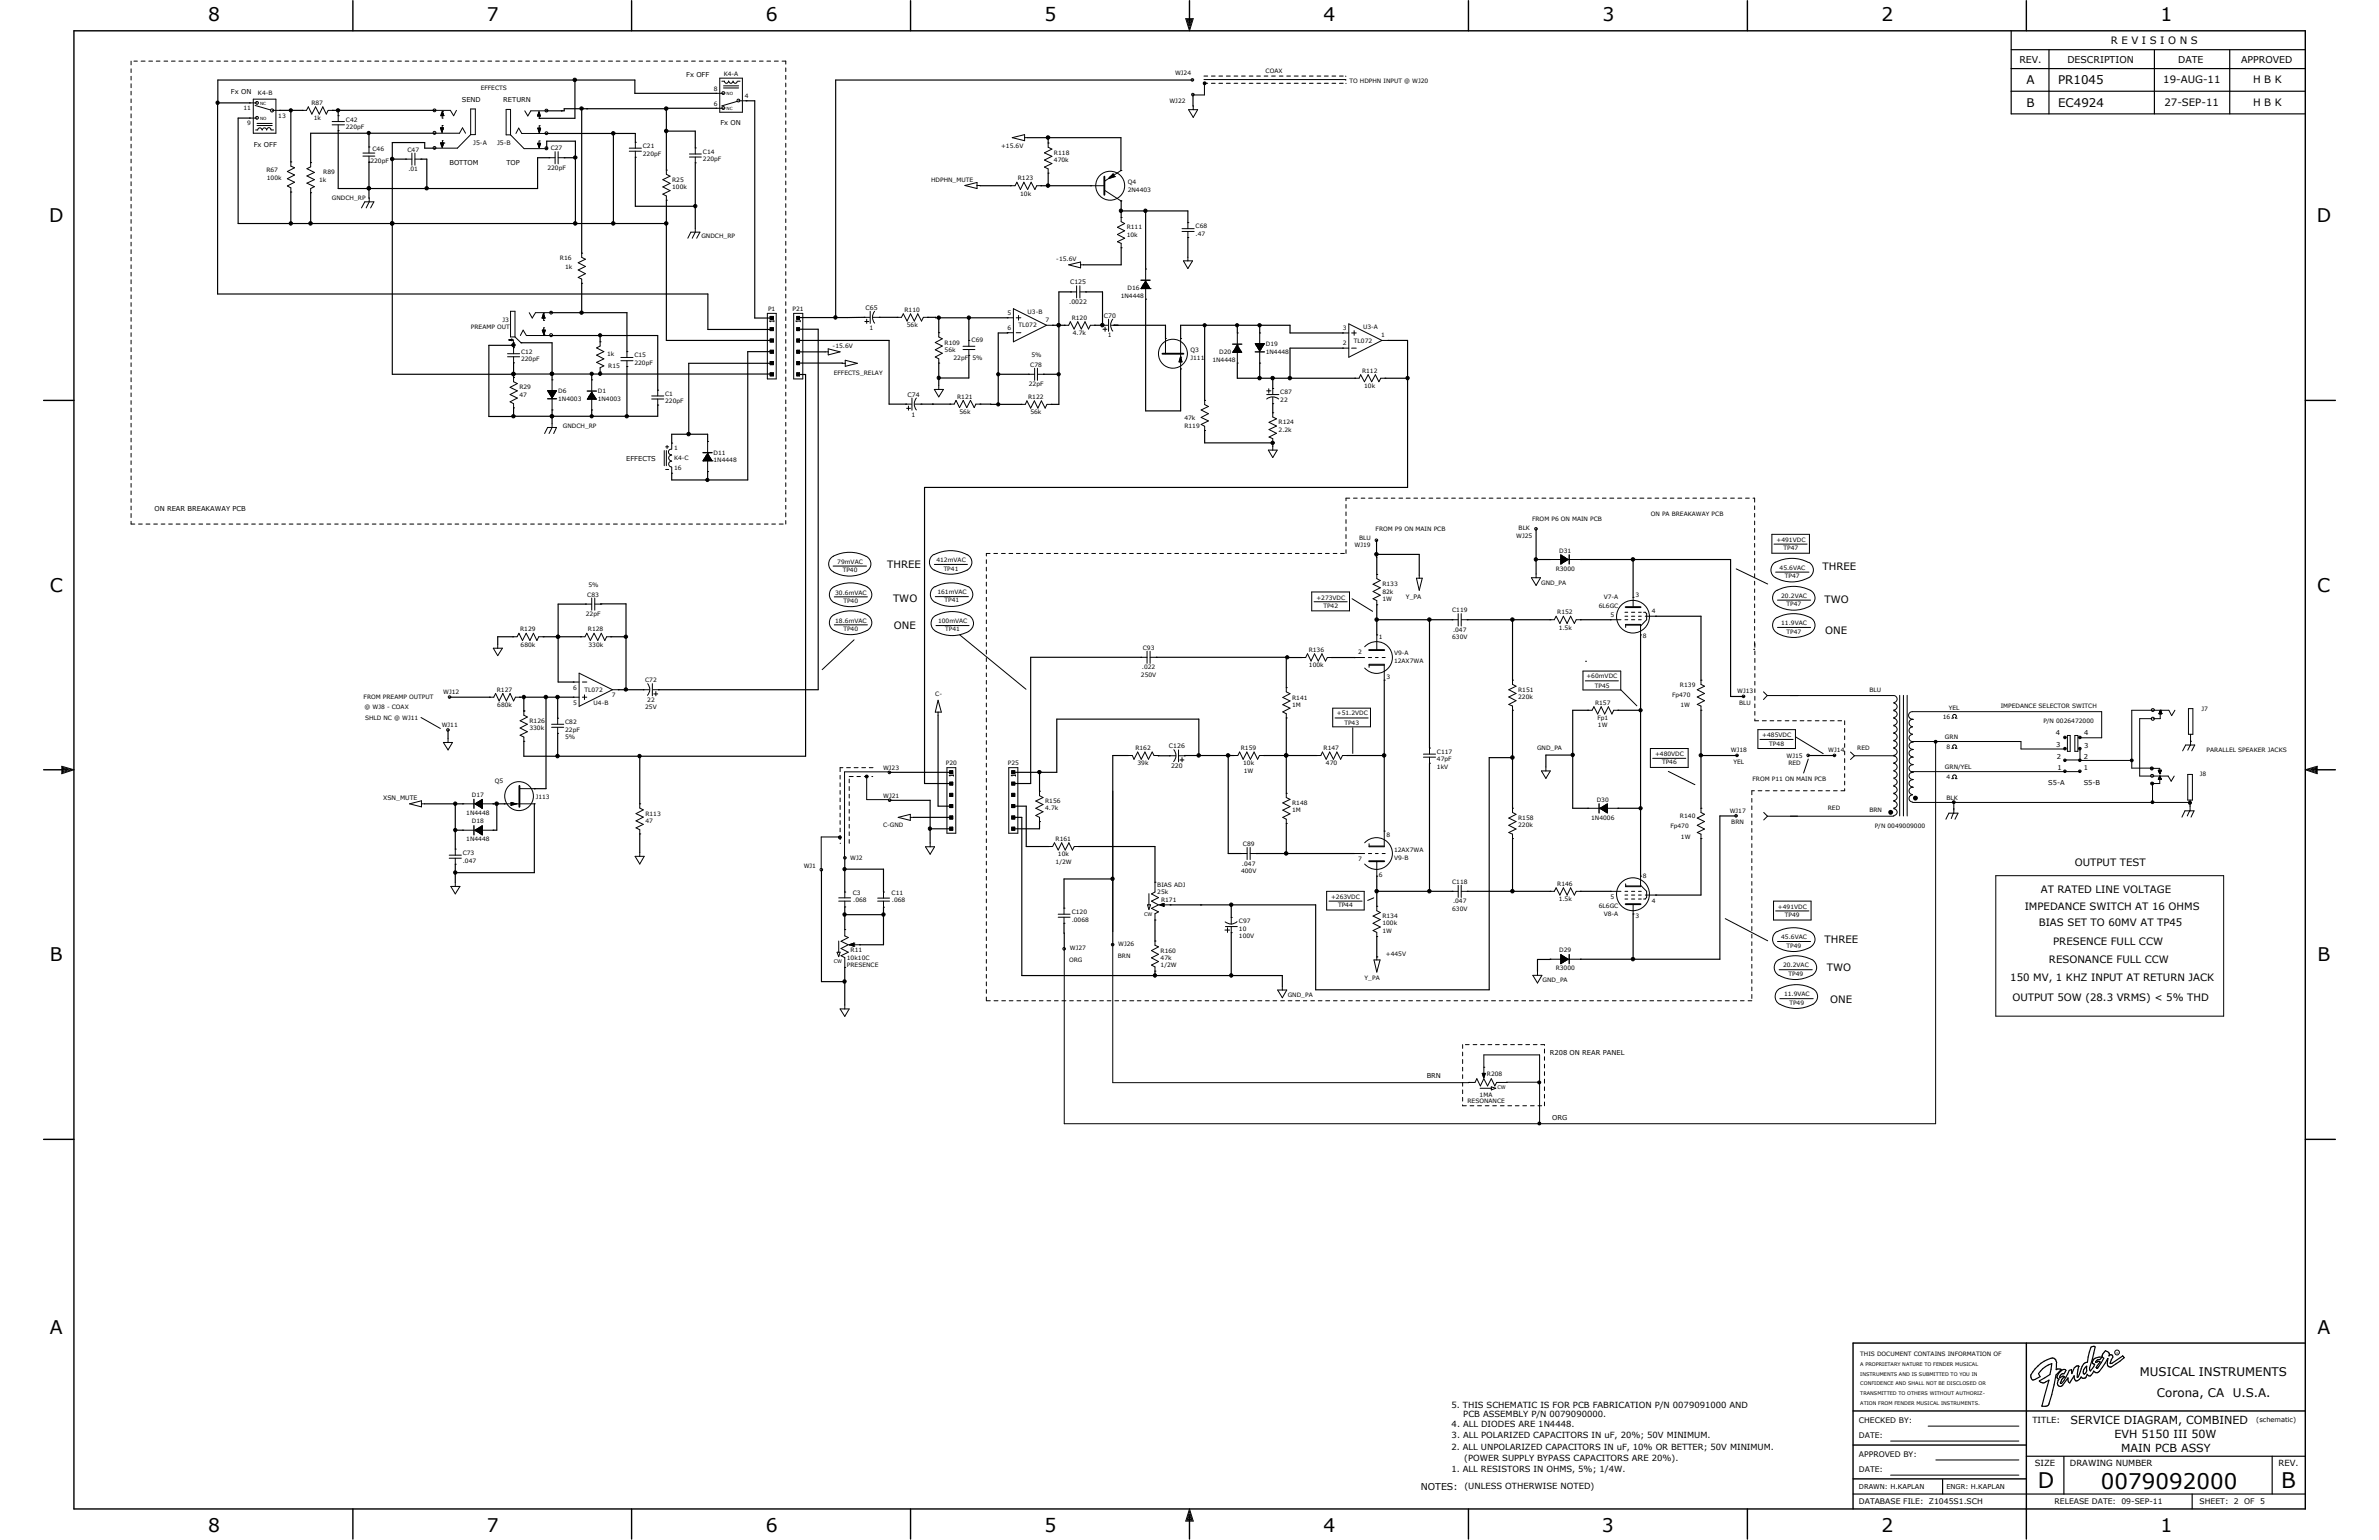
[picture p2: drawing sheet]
<svg xmlns="http://www.w3.org/2000/svg" width="432mm" height="279mm" viewBox="0 0 432 279" stroke-linecap="round" stroke-linejoin="round" font-family="sans-serif">
<defs><g id="words">
<g font-size="3.9">
<text x="369.9" y="270">D</text>
<text x="381.3" y="270.1">0079092000</text>
<text x="414.1" y="270">B</text>
</g>
<g font-size="3.4">
<text x="37.8" y="3.8">8</text>
<text x="88.4" y="3.8">7</text>
<text x="139" y="3.8">6</text>
<text x="189.6" y="3.8">5</text>
<text x="240.2" y="3.8">4</text>
<text x="290.9" y="3.8">3</text>
<text x="341.5" y="3.8">2</text>
<text x="392.1" y="3.8">1</text>
<text x="8.9" y="40.3">D</text>
<text x="420.5" y="40.3">D</text>
<text x="9" y="107.3">C</text>
<text x="420.6" y="107.3">C</text>
<text x="9.1" y="174.4">B</text>
<text x="420.6" y="174.4">B</text>
<text x="9.1" y="242.1">A</text>
<text x="420.6" y="242.1">A</text>
<text x="37.8" y="278">8</text>
<text x="88.4" y="278">7</text>
<text x="139" y="278">6</text>
<text x="189.6" y="278">5</text>
<text x="240.2" y="278">4</text>
<text x="290.7" y="278">3</text>
<text x="341.5" y="278">2</text>
<text x="392.1" y="278">1</text>
</g>
<g font-size="2.2">
<text x="367.8" y="15.2">A</text>
<text x="373.5" y="15.2">PR1045</text>
<text x="367.8" y="19.3">B</text>
<text x="373.5" y="19.3">EC4924</text>
<text x="388.4" y="249.7">MUSICAL INSTRUMENTS</text>
<text x="391.5" y="253.4">Corona, CA</text>
<text x="405.2" y="253.4">U.S.A.</text>
</g>
<g font-size="2">
<text x="375.8" y="258.4">SERVICE DIAGRAM, COMBINED</text>
<text x="383.8" y="260.9">EVH 5150 III 50W</text>
<text x="385" y="263.4">MAIN PCB ASSY</text>
</g>
<g font-size="1.8">
<text x="383.1" y="8">R E V I S I O N S</text>
<text x="392.6" y="15.1">19-AUG-11</text>
<text x="408.9" y="15.1">H B K</text>
<text x="392.9" y="19.2">27-SEP-11</text>
<text x="408.9" y="19.2">H B K</text>
<text x="161" y="103">THREE</text>
<text x="330.8" y="103.5">THREE</text>
<text x="162.1" y="109.2">TWO</text>
<text x="331.2" y="109.4">TWO</text>
<text x="162.3" y="114.1">ONE</text>
<text x="331.3" y="115">ONE</text>
<text x="376.6" y="157.1">OUTPUT TEST</text>
<text x="367.5" y="165.1">IMPEDANCE SWITCH AT 16 OHMS</text>
<text x="370.4" y="162.1">AT RATED LINE VOLTAGE</text>
<text x="331.2" y="171.2">THREE</text>
<text x="370" y="168">BIAS SET TO 60MV AT TP45</text>
<text x="372.7" y="171.4">PRESENCE FULL CCW</text>
<text x="331.6" y="176.1">TWO</text>
<text x="364.9" y="178">150 MV, 1 KHZ INPUT AT RETURN JACK</text>
<text x="371.9" y="174.7">RESONANCE FULL CCW</text>
<text x="332.2" y="181.9">ONE</text>
<text x="365.3" y="181.7">OUTPUT 5OW (28.3 VRMS) &lt; 5% THD</text>
</g>
<g font-size="1.7">
<text x="366.5" y="11.4">REV.</text>
<text x="375.2" y="11.4">DESCRIPTION</text>
<text x="395.4" y="11.4">DATE</text>
<text x="406.8" y="11.4">APPROVED</text>
<text x="257.9" y="270.3">NOTES:</text>
</g>
<g font-size="1.5">
<text x="263.4" y="255.4">5. THIS SCHEMATIC IS FOR PCB FABRICATION P/N 0079091000 AND</text>
<text x="265.6" y="257.1">PCB ASSEMBLY P/N 0079090000.</text>
<text x="263.4" y="263">2. ALL UNPOLARIZED CAPACITORS IN uF, 10% OR BETTER; 50V MINIMUM.</text>
<text x="263.5" y="258.8">4. ALL DIODES ARE 1N4448.</text>
<text x="263.5" y="260.9">3. ALL POLARIZED CAPACITORS IN uF, 20%; 50V MINIMUM.</text>
<text x="368.9" y="258.2">TITLE:</text>
<text x="263.4" y="267">1. ALL RESISTORS IN OHMS, 5%; 1/4W.</text>
<text x="265.8" y="265.1">(POWER SUPPLY BYPASS CAPACITORS ARE 20%).</text>
<text x="369.3" y="266">SIZE</text>
<text x="375.7" y="266">DRAWING NUMBER</text>
<text x="413.6" y="266">REV.</text>
<text x="265.8" y="270.2">(UNLESS OTHERWISE NOTED)</text>
</g>
<g font-size="1.4">
<text x="337.4" y="260.9">DATE:</text>
<text x="337.4" y="258.1">CHECKED BY:</text>
<text x="337.4" y="267">DATE:</text>
<text x="337.4" y="264.3">APPROVED BY:</text>
<text x="337.4" y="272.9">DATABASE FILE:</text>
<text x="350.1" y="272.9">Z1045S1.SCH</text>
<text x="372.9" y="272.9">RELEASE DATE:</text>
<text x="385.1" y="272.9">09-SEP-11</text>
<text x="399.2" y="272.9">SHEET:</text>
<text x="405.5" y="272.9">2</text>
<text x="407.3" y="272.9">OF</text>
<text x="410.2" y="272.9">5</text>
</g>
<g font-size="1.2">
<text x="41.9" y="17.1">Fx ON</text>
<text x="124.5" y="14">Fx OFF</text>
<text x="83.8" y="18.5">SEND</text>
<text x="91.4" y="18.5">RETURN</text>
<text x="130.8" y="22.7">Fx ON</text>
<text x="46.1" y="26.7">Fx OFF</text>
<text x="81.6" y="29.9">BOTTOM</text>
<text x="91.9" y="30">TOP</text>
<text x="113.7" y="83.7">EFFECTS</text>
<text x="28" y="92.8">ON REAR BREAKAWAY PCB</text>
<text x="373.2" y="133.4">4</text>
<text x="373.2" y="135.5">3</text>
<text x="373.3" y="137.7">2</text>
<text x="378.2" y="137.6">2</text>
<text x="378.3" y="135.7">3</text>
<text x="378.3" y="133.4">4</text>
<text x="371.8" y="142.4">S5-A</text>
<text x="373.4" y="139.7">1</text>
<text x="378.2" y="142.4">S5-B</text>
<text x="378.2" y="139.7">1</text>
<text x="281.3" y="191.4">R208 ON REAR PANEL</text>
<text x="259" y="195.6">BRN</text>
<text x="281.7" y="203.2">ORG</text>
<text x="409.5" y="258">(schematic)</text>
<text x="337.4" y="270.1">DRAWN: H.KAPLAN</text>
<text x="353.3" y="270.1">ENGR: H.KAPLAN</text>
</g>
<g font-size="1.1">
<text x="46.8" y="17.3">K4-B</text>
<text x="87.2" y="16.4">EFFECTS</text>
<text x="129.5" y="16.5">8</text>
<text x="131.4" y="13.8">K4-A</text>
<text x="135.2" y="17.7">4</text>
<text x="213.3" y="13.5">WJ24</text>
<text x="229.7" y="13.2">COAX</text>
<text x="244.9" y="15">TO HDPHN INPUT @ WJ20</text>
<text x="44.2" y="19.9">11</text>
<text x="44.9" y="22.6">9</text>
<text x="50.5" y="21.4">13</text>
<text x="56.5" y="19">R87</text>
<text x="56.9" y="21.8">1k</text>
<text x="62.8" y="22.1">C42</text>
<text x="62.8" y="23.4">220pF</text>
<text x="129.5" y="19.2">6</text>
<text x="212.3" y="18.8">WJ22</text>
<text x="67.2" y="29.6">220pF</text>
<text x="67.6" y="27.3">C46</text>
<text x="74" y="27.5">C47</text>
<text x="85.9" y="26.4">J5-A</text>
<text x="90.2" y="26.4">J5-B</text>
<text x="99.9" y="27.3">C27</text>
<text x="116.7" y="26.8">C21</text>
<text x="116.7" y="28.2">220pF</text>
<text x="127.6" y="27.9">C14</text>
<text x="127.6" y="29.3">220pF</text>
<text x="181.7" y="26.9">+15.6V</text>
<text x="191.3" y="28.1">R118</text>
<text x="191.3" y="29.4">470k</text>
<text x="48.3" y="31.2">R67</text>
<text x="48.4" y="32.7">100k</text>
<text x="57.9" y="33">1k</text>
<text x="58.7" y="31.5">R89</text>
<text x="74.1" y="31.1">.01</text>
<text x="99.4" y="30.8">220pF</text>
<text x="122" y="33">R25</text>
<text x="122" y="34.3">100k</text>
<text x="169" y="33">HDPHN_MUTE</text>
<text x="184.7" y="32.7">R123</text>
<text x="185.2" y="35.5">10k</text>
<text x="204.7" y="33.4">Q4</text>
<text x="204.7" y="34.8">2N4403</text>
<text x="60.2" y="36.4">GNDCH_RP</text>
<text x="204.5" y="41.6">R111</text>
<text x="217" y="41.4">C68</text>
<text x="101.6" y="47.2">R16</text>
<text x="127.3" y="43.2">GNDCH_RP</text>
<text x="191.7" y="47.4">-15.6V</text>
<text x="204.5" y="42.9">10k</text>
<text x="217" y="42.8">.47</text>
<text x="102.6" y="48.9">1k</text>
<text x="194.2" y="51.6">C125</text>
<text x="204.6" y="52.6">D16</text>
<text x="85.5" y="59.7">PREAMP OUT</text>
<text x="91.2" y="58.3">J3</text>
<text x="139.4" y="56.4">P1</text>
<text x="143.8" y="56.4">P21</text>
<text x="157.1" y="56.2">C65</text>
<text x="157.8" y="59.8">1</text>
<text x="164.2" y="56.6">R110</text>
<text x="164.6" y="59.4">56k</text>
<text x="182.8" y="57.1">5</text>
<text x="182.8" y="59.8">6</text>
<text x="184.9" y="59.4">TL072</text>
<text x="186.5" y="56.9">U3-B</text>
<text x="189.8" y="58.5">7</text>
<text x="194.1" y="55.2">.0022</text>
<text x="194.5" y="58">R120</text>
<text x="200.4" y="57.7">C70</text>
<text x="203.4" y="54.1">1N4448</text>
<text x="243.7" y="59.9">3</text>
<text x="247.4" y="59.7">U3-A</text>
<text x="94.6" y="64.1">C12</text>
<text x="94.6" y="65.5">220pF</text>
<text x="110.2" y="64.6">1k</text>
<text x="115.1" y="64.9">C15</text>
<text x="151.1" y="63.2">-15.6V</text>
<text x="171.4" y="62.5">R109</text>
<text x="171.4" y="63.8">56k</text>
<text x="173.1" y="65.4">22pF</text>
<text x="176.4" y="62.1">C69</text>
<text x="176.5" y="65.4">5%</text>
<text x="187.2" y="64.8">5%</text>
<text x="194.7" y="60.8">4.7k</text>
<text x="201.1" y="61.2">1</text>
<text x="216.1" y="63.9">Q3</text>
<text x="216.1" y="65.2">J111</text>
<text x="220" y="65.7">1N4448</text>
<text x="221.3" y="64.2">D20</text>
<text x="229.7" y="62.8">D19</text>
<text x="229.7" y="64.2">1N4448</text>
<text x="243.7" y="62.6">2</text>
<text x="245.7" y="62.1">TL072</text>
<text x="250.7" y="61.2">1</text>
<text x="94.3" y="70.7">R29</text>
<text x="94.3" y="72">47</text>
<text x="101.3" y="71.3">D6</text>
<text x="108.5" y="71.3">D1</text>
<text x="110.4" y="66.8">R15</text>
<text x="115.1" y="66.2">220pF</text>
<text x="120.7" y="71.8">C1</text>
<text x="151.3" y="67.9">EFFECTS_RELAY</text>
<text x="164.7" y="72">C74</text>
<text x="186.7" y="70.1">22pF</text>
<text x="187" y="66.5">C78</text>
<text x="232.4" y="71.5">C87</text>
<text x="247.2" y="67.6">R112</text>
<text x="247.6" y="70.4">10k</text>
<text x="101.3" y="72.7">1N4003</text>
<text x="102.2" y="77.6">GNDCH_RP</text>
<text x="108.5" y="72.7">1N4003</text>
<text x="120.7" y="73.2">220pF</text>
<text x="165.4" y="75.6">1</text>
<text x="173.7" y="72.3">R121</text>
<text x="174.2" y="75.1">56k</text>
<text x="186.6" y="72.3">R122</text>
<text x="187" y="75.1">56k</text>
<text x="215" y="77.6">R119</text>
<text x="215" y="76.3">47k</text>
<text x="232.1" y="77">R124</text>
<text x="232.4" y="72.9">22</text>
<text x="122.3" y="81.6">1</text>
<text x="122.3" y="83.5">K4-C</text>
<text x="129.5" y="82.5">D11</text>
<text x="129.5" y="83.9">1N4448</text>
<text x="232.1" y="78.3">2.2k</text>
<text x="122.3" y="85.3">16</text>
<text x="278.1" y="94.6">FROM P6 ON MAIN PCB</text>
<text x="299.6" y="93.6">ON PA BREAKAWAY PCB</text>
<text x="245.9" y="99.3">WJ19</text>
<text x="246.7" y="98">BLU</text>
<text x="249.7" y="96.4">FROM P9 ON MAIN PCB</text>
<text x="275.2" y="97.5">WJ25</text>
<text x="275.6" y="96.2">BLK</text>
<text x="283" y="100.3">D31</text>
<text x="322.5" y="98.3">+491VDC</text>
<text x="323.7" y="99.8">TP47</text>
<text x="106.8" y="106.5">5%</text>
<text x="151.6" y="107.9">30.6mVAC</text>
<text x="152" y="102.3">79mVAC</text>
<text x="153" y="103.8">TP40</text>
<text x="170" y="102">412mVAC</text>
<text x="170.1" y="107.8">161mVAC</text>
<text x="171.3" y="103.5">TP41</text>
<text x="250.9" y="106.4">R133</text>
<text x="250.9" y="107.7">82k</text>
<text x="279.7" y="106">GND_PA</text>
<text x="282.4" y="103.5">R3000</text>
<text x="323" y="103.4">45.6VAC</text>
<text x="324" y="104.9">TP47</text>
<text x="106.3" y="111.8">22pF</text>
<text x="106.6" y="108.2">C83</text>
<text x="151.6" y="112.9">18.6mVAC</text>
<text x="153.1" y="109.3">TP40</text>
<text x="170.3" y="113.1">100mVAC</text>
<text x="171.4" y="109.3">TP41</text>
<text x="238.9" y="108.8">+273VDC</text>
<text x="240.2" y="110.3">TP42</text>
<text x="250.9" y="109">1W</text>
<text x="255.2" y="108.6">Y_PA</text>
<text x="263.6" y="111.1">C119</text>
<text x="282.7" y="111.5">R152</text>
<text x="290.2" y="110.3">6L6GC</text>
<text x="291.1" y="108.8">V7-A</text>
<text x="292.3" y="111.9">5</text>
<text x="296.8" y="108.3">3</text>
<text x="299.8" y="111.2">4</text>
<text x="323.3" y="108.5">20.2VAC</text>
<text x="323.3" y="113.5">11.9VAC</text>
<text x="324.3" y="110">TP47</text>
<text x="94.4" y="114.5">R129</text>
<text x="94.5" y="117.3">680k</text>
<text x="106.7" y="114.5">R128</text>
<text x="106.8" y="117.3">330k</text>
<text x="153.1" y="114.4">TP40</text>
<text x="171.6" y="114.6">TP41</text>
<text x="207.4" y="117.9">C93</text>
<text x="237.5" y="118.3">R136</text>
<text x="246.5" y="118.7">2</text>
<text x="250.3" y="115.9">1</text>
<text x="253" y="118.9">V9-A</text>
<text x="263.6" y="116">630V</text>
<text x="263.7" y="114.6">.047</text>
<text x="282.9" y="114.2">1.5k</text>
<text x="298.2" y="115.7">8</text>
<text x="324.3" y="114.9">TP47</text>
<text x="80.4" y="125.9">WJ12</text>
<text x="90.2" y="125.5">R127</text>
<text x="104.1" y="125.1">6</text>
<text x="106.1" y="125.5">TL072</text>
<text x="117.1" y="123.8">C72</text>
<text x="207.1" y="122.8">250V</text>
<text x="207.3" y="121.4">.022</text>
<text x="237.6" y="121">100k</text>
<text x="251.7" y="123.1">3</text>
<text x="253" y="120.4">12AX7WA</text>
<text x="275.5" y="125.5">R151</text>
<text x="288" y="123">+60mVDC</text>
<text x="289.5" y="124.8">TP45</text>
<text x="304.9" y="124.6">R139</text>
<text x="315.3" y="125.8">WJ13</text>
<text x="339.3" y="125.5">BLU</text>
<text x="66" y="126.8">FROM PREAMP OUTPUT</text>
<text x="66.2" y="128.6">@ WJ8 - COAX</text>
<text x="66.3" y="130.7">SHLD NC @ WJ11</text>
<text x="80.2" y="131.9">WJ11</text>
<text x="90.3" y="128.3">680k</text>
<text x="96.1" y="131.1">R126</text>
<text x="102.6" y="131.4">C82</text>
<text x="104.1" y="127.8">5</text>
<text x="107.7" y="128">U4-B</text>
<text x="111" y="126.4">7</text>
<text x="117.1" y="128.7">25V</text>
<text x="117.5" y="127.3">22</text>
<text x="169.8" y="126.3">C-</text>
<text x="234.5" y="126.9">R141</text>
<text x="234.5" y="128.2">1M</text>
<text x="242.7" y="129.7">+51.2VDC</text>
<text x="244" y="131.5">TP43</text>
<text x="275.5" y="126.8">220k</text>
<text x="289.5" y="127.8">R157</text>
<text x="289.9" y="130.6">Fp1</text>
<text x="290" y="132">1W</text>
<text x="303.5" y="126.4">Fp470</text>
<text x="305" y="128.2">1W</text>
<text x="315.7" y="127.8">BLU</text>
<text x="352.6" y="130.5">16</text>
<text x="353.7" y="128.8">YEL</text>
<text x="363.1" y="128.4">IMPEDANCE SELECTOR SWITCH</text>
<text x="370.9" y="131.1">P/N 0026472000</text>
<text x="399.6" y="128.9">J7</text>
<text x="96.1" y="132.5">330k</text>
<text x="102.6" y="132.8">22pF</text>
<text x="102.6" y="134.1">5%</text>
<text x="206.1" y="136.1">R162</text>
<text x="212.2" y="135.8">C126</text>
<text x="225.2" y="136.1">R159</text>
<text x="240.2" y="136.1">R147</text>
<text x="260.8" y="136.8">C117</text>
<text x="279" y="136">GND_PA</text>
<text x="300.4" y="137.2">+480VDC</text>
<text x="314.2" y="136.5">WJ18</text>
<text x="319.9" y="133.8">+485VDC</text>
<text x="321.1" y="135.3">TP48</text>
<text x="324.3" y="137.5">WJ15</text>
<text x="331.9" y="136.5">WJ14</text>
<text x="337.1" y="136.1">RED</text>
<text x="353" y="134.2">GRN</text>
<text x="353.3" y="135.9">8</text>
<text x="400.5" y="136.4">PARALLEL SPEAKER JACKS</text>
<text x="89.8" y="142">Q5</text>
<text x="160.3" y="139.6">WJ23</text>
<text x="171.7" y="138.9">P20</text>
<text x="182.9" y="138.9">P25</text>
<text x="206.5" y="138.9">39k</text>
<text x="212.6" y="139.4">220</text>
<text x="225.6" y="138.9">10k</text>
<text x="225.8" y="140.2">1W</text>
<text x="240.7" y="138.9">470</text>
<text x="260.8" y="138.1">47pF</text>
<text x="260.8" y="139.5">1kV</text>
<text x="301.7" y="138.6">TP46</text>
<text x="314.6" y="138.6">YEL</text>
<text x="318.1" y="141.7">FROM P11 ON MAIN PCB</text>
<text x="324.6" y="138.8">RED</text>
<text x="353" y="139.4">GRN/YEL</text>
<text x="353.3" y="141.4">4</text>
<text x="399.3" y="140.8">J8</text>
<text x="69.6" y="145.2">XSN_MUTE</text>
<text x="84.6" y="147.9">1N4448</text>
<text x="85.6" y="144.6">D17</text>
<text x="85.6" y="149.4">D18</text>
<text x="97.2" y="145">J113</text>
<text x="117.1" y="148">R113</text>
<text x="117.1" y="149.3">47</text>
<text x="160.3" y="144.7">WJ21</text>
<text x="189.7" y="145.7">R156</text>
<text x="189.7" y="147">4.7k</text>
<text x="234.5" y="146.1">R148</text>
<text x="234.5" y="147.4">1M</text>
<text x="275.5" y="148.8">R158</text>
<text x="288.8" y="148.7">1N4006</text>
<text x="289.8" y="145.5">D30</text>
<text x="304.9" y="148.4">R140</text>
<text x="313.9" y="147.5">WJ17</text>
<text x="314.2" y="149.5">BRN</text>
<text x="331.8" y="146.9">RED</text>
<text x="339.3" y="147.4">BRN</text>
<text x="353.3" y="145.1">BLK</text>
<text x="84" y="155.1">C73</text>
<text x="84.6" y="152.7">1N4448</text>
<text x="160.3" y="150">C-GND</text>
<text x="191.6" y="152.6">R161</text>
<text x="192" y="155.3">10k</text>
<text x="225.6" y="153.5">C89</text>
<text x="251.7" y="151.8">8</text>
<text x="253" y="154.6">12AX7WA</text>
<text x="275.5" y="150.1">220k</text>
<text x="303.2" y="150.2">Fp470</text>
<text x="305.1" y="152.2">1W</text>
<text x="340.3" y="150.2">P/N 0049009000</text>
<text x="84" y="156.5">.047</text>
<text x="145.9" y="157.5">WJ1</text>
<text x="154.3" y="156.1">WJ2</text>
<text x="191.6" y="156.7">1/2W</text>
<text x="210.1" y="160.9">BIAS ADJ</text>
<text x="225.3" y="158.4">400V</text>
<text x="225.4" y="157.1">.047</text>
<text x="246.5" y="156.2">7</text>
<text x="250.3" y="159.1">6</text>
<text x="253" y="156.1">V9-B</text>
<text x="263.6" y="160.4">C118</text>
<text x="282.7" y="160.7">R146</text>
<text x="298.2" y="159.2">8</text>
<text x="154.8" y="162.3">C3</text>
<text x="154.9" y="163.6">.068</text>
<text x="161.8" y="162.4">C11</text>
<text x="161.9" y="163.7">.068</text>
<text x="194.5" y="165.8">C120</text>
<text x="194.5" y="167.2">.0068</text>
<text x="210.1" y="162.2">25k</text>
<text x="210.7" y="163.6">R171</text>
<text x="224.9" y="167.5">C97</text>
<text x="241.6" y="163.1">+263VDC</text>
<text x="242.9" y="164.5">TP44</text>
<text x="250.9" y="166.6">R134</text>
<text x="250.9" y="167.9">100k</text>
<text x="263.6" y="165.2">630V</text>
<text x="263.7" y="163.9">.047</text>
<text x="282.9" y="163.4">1.5k</text>
<text x="290.2" y="164.7">6L6GC</text>
<text x="291.1" y="166.2">V8-A</text>
<text x="292.3" y="163">5</text>
<text x="296.8" y="166.6">3</text>
<text x="299.8" y="163.7">4</text>
<text x="322.7" y="164.9">+491VDC</text>
<text x="324" y="166.4">TP49</text>
<text x="154.4" y="172.8">R11</text>
<text x="194.2" y="172.4">WJ27</text>
<text x="202.9" y="173.7">BRN</text>
<text x="202.9" y="171.7">WJ26</text>
<text x="210.7" y="172.8">R160</text>
<text x="224.9" y="168.9">10</text>
<text x="224.9" y="170.3">100V</text>
<text x="250.9" y="169.2">1W</text>
<text x="251.5" y="173.4">+445V</text>
<text x="283" y="172.8">D29</text>
<text x="323.3" y="170.4">45.6VAC</text>
<text x="324.3" y="171.9">TP49</text>
<text x="153.7" y="174.1">10k10C</text>
<text x="153.7" y="175.5">PRESENCE</text>
<text x="194.1" y="174.5">ORG</text>
<text x="210.7" y="174.2">47k</text>
<text x="210.7" y="175.5">1/2W</text>
<text x="247.7" y="177.8">Y_PA</text>
<text x="280" y="178.2">GND_PA</text>
<text x="282.4" y="176.1">R3000</text>
<text x="323.6" y="175.5">20.2VAC</text>
<text x="324.6" y="177">TP49</text>
<text x="233.7" y="180.9">GND_PA</text>
<text x="323.8" y="180.8">11.9VAC</text>
<text x="324.8" y="182.2">TP49</text>
<text x="269.9" y="195.2">R208</text>
<text x="266.4" y="200.2">RESONANCE</text>
<text x="268.6" y="199">1MA</text>
<text x="337.7" y="246">THIS DOCUMENT CONTAINS INFORMATION OF</text>
</g>
<g font-size=".9">
<text x="207.6" y="166.2">CW</text>
<text x="151.3" y="174.8">CW</text>
<text x="271.8" y="197.5">CW</text>
<text x="337.7" y="247.8">A PROPRIETARY NATURE TO FENDER MUSICAL</text>
<text x="337.7" y="251.3">CONFIDENCE AND SHALL NOT BE DISCLOSED OR</text>
<text x="337.7" y="249.6">INSTRUMENTS AND IS SUBMITTED TO YOU IN</text>
<text x="337.7" y="254.9">ATION FROM FENDER MUSICAL INSTRUMENTS.</text>
<text x="337.7" y="253.1">TRANSMITTED TO OTHERS WITHOUT AUTHORIZ-</text>
</g>
<g font-size=".8">
<text x="131.9" y="17.2">NO</text>
<text x="47.2" y="19">NC</text>
<text x="47.2" y="21.7">NO</text>
<text x="131.9" y="20">NC</text>
</g>
<text font-size=".5" x="384.2" y="245.7">R</text>
</g></defs>
<g fill="none" stroke="#000" stroke-width=".21">
<path d="M45.3 18.7h-5.8v34.6h89v6.5l11.6-.1M104.4 14.5v7h-6.5M105.6 19.7v26.2M106.5 19.7h.1M120.9 19.7h-18.5v.4h-3.2M130 19.6h-9.1v11.3M130 16.9h-14.8v-2.4h-75.7v4.2M135.4 18.3h1.6v39.4h3.1M216.5 14.5h-64.8v43.1M216.5 17.2l.1 2M365 9h53.4M365 12.4h53.4"/>
<path d="M365 5.5v15.2h53.4M365 16.6h53.4M371.9 9v11.7M391 9v11.7M404.7 9v11.7M45.3 21.4h-2.1v19.2h77.7M50.8 20h4.1M52.8 20v9.4M52.8 34.8v5.8M56.4 35v5.6M60.3 20h18.6M61.4 20v1"/>
<path d="M61.4 23.7v10.5h36.2v-5.6h2.1M67 29.4h.1M67 34.2h.1M67 24.2v2.5M67 29.4v6.5M71.2 28.9h2.5M76.4 28.9h1.1v5.3M78.9 26.9h-1.8v-1h-5.9v42h68.9M78.9 24.2h-22.5v5.3M99.2 24.2h16.1v1.6M99.2 27v-1.4h5.2v15M101.9 20.1h.1"/>
<path d="M102.4 28.6h2M111.3 24.2v16.4M115.3 28.5v8.9h10.9M120.9 36.3v25.5h19.2M120.9 23.8h5.3v3M126.2 29.5v11.9M177.9 33.7h5.5M186.5 25h17v5.9M188.9 33.7h9.1M190.2 25v1M190.2 31.4v2.3M203.5 36.4v3.1"/>
<path d="M203.5 38.3h12.1v2.1M207.9 38.3v10.5M71.2 40.6h.1M100 56.7h13.8v7.1M105.6 51.4v5.3M111.3 40.6h.1M140.1 57.7h.1M144.9 59.7h3.6v65.4h-29M156.8 57.6l-11.9 .1M159.6 57.6h3.3M168.4 57.6l14.4 .1M170.4 57.7v2.7"/>
<path d="M175.9 57.7v4.1M191.1 59h2.1M192.2 59h.1M194.4 53h-2.2v20.4h-1.4M197.1 53h3v6M198.7 59h1.4M200.1 59h.1M202.2 59h.1M202.2 59h9.3v2.4M203.5 45v3h-6.8M207.9 54.3v20.2h6.4v-7.6M215.6 43.1v3.6"/>
<path d="M218.7 59h.1M218.7 59v13.6M224.6 59h.1M224.6 59v1.4M228.6 59v1.4M93.2 62.2v.9M93.2 65.8v2.7M93.2 62.7h-4.5v12.9h4.5v-1.6M94.6 62.2h5.6v6.7M100 60.9h19.4v9.9M100.2 75.5h.1M100.2 67.9h.1"/>
<path d="M100.2 74.4v2.5M107.4 67.9v1M107.4 74.4v1.1M108.9 60.9v1.1M108.9 67.5v.4M113.8 66.5v9M119.4 73.5v2h-26.2M140.1 63.8h-4.4v23.3h-13.8v-1.2M140.1 65.9h-15.1v12.9M144.9 61.8h16.5v11.5h3M144.9 63.8h4.9M144.9 65.9h8"/>
<path d="M144.9 67.9h1.3v69.3h-51.1v-2.7M167.2 73.3h5.2M169.2 73.3h.1M170.4 65.9v4M175.9 64.5v4.1h-5.5M177.9 73.3l7.4 .1M181.2 67.9h5.5M182.8 60.4h-1.6v13M189.4 67.9h2.8M218.7 78.1v2.2h12.3M224.6 65.9v2.7h21.3M228.6 65.9v2.7"/>
<path d="M231 68.6v1.9M231 73.2v1.7M243.7 60.4h-9.6v-1.4h-19.8v2.4M243.7 63.2h-9.6v5.4M251.4 68.6h4.1M251.9 61.8h3.6v26.6h-87.7v53.8h4.9M128.4 80.1v-1.3h-6.5v1.6M128.4 85.6v1.5M231 80.3h.1M231 80.3v.7M249.9 98v6.2M278.8 96v8.1"/>
<path d="M93.1 115.5h-2.8v1.4M98.6 115.5h6.8M101.3 115.5h.1M106.3 109.6h-5v14.1h2.8M109.1 109.6h4.5v15.5M110.9 115.5h2.7M207.1 119.3h-20v22.9h-3.2M209.8 119.3h23.8M236.2 119.3h-2.7v5.5M241.7 119.3h4.1M245.8 119.3h.1M249.9 100.6h7.7v3.8"/>
<path d="M249.9 109.7v5.5M249.9 112.4h13.7M259.5 112.4v23.3M266.3 112.4h15M274.5 112.4v11M278.8 101.5h.1M278.8 101.5h2.5M286.9 112.4h5.4M286.9 101.5h27.2v24.9h2.4M296.4 101.5v6.9M297.8 115.2v43.8M300.5 111.8h8.2v11.6"/>
<path d="M81.3 132.5v1.5M81.6 126.5h7.3M94.3 126.5h9.8M95.1 129h.1M95.1 126.5v2.5M99.1 126.5v16.6h-2.1M101.2 126.5v3.8M101.2 133.1v4.1M112.2 125.1h4.6M113.6 125.1h.1M116.1 137.2v8.6M170.3 129.8v16.5h2.4"/>
<path d="M204.8 137.1h-2.8v34.3M210.2 137.1h2.1M217.6 137.1v-6.6h-25.8v9.6h-7.9M222.9 137.1v17.8h2.4M223.9 137.1h-8.9M229.4 137.1h9.5M233.5 137.1h.1M233.5 130.3v13.6M244.4 137.1h6.8M251.2 123.4v27.4M259.5 138.5v23.2M274.5 128.9v17.7"/>
<path d="M274.5 137.5h-4.2v42.1h-31.5v-15.4h-26.4M285.5 137h.1M285.5 137h-4.9v2.1M288.2 128.9h-2.7v17.7h2.7M293.7 128.9h4.1M308.7 137.1h.1M308.7 137.1h6.6M308.7 128.9v17.7M328.2 137.1h4.8M77 145.8h7M82.6 145.8v8.3M82.6 156.8v3.3"/>
<path d="M82.6 150.6h1.4M89.5 145.8h2M90.2 145.8v4.8h-.7M97 143.1h.1M97 145.8v12.5h-14.4M116.1 151.3v3.4M149.1 157.8v20.3h4.2M153.3 157.7h7.1v4.1M153.4 155.7l-.1 6.1M161.5 145.2h7.3v7.8M165.8 148.3h6.9M168.8 150.4h3.9"/>
<path d="M172.7 140.1l-11.2 .1M183.9 146.3h2.4v7.3h4M183.9 148.3h1.6v28.7h47.2v1.9M188.7 140.1v3.5M188.7 149.1v1.3h-4.8M195.7 153.6h13.9v6.5M202 159.5h-8.9v5.3M228 154.9h17.8M233.5 149.4v5.5M249.9 159v5.4M274.5 152.1v9.6M293.7 146.6h4.1"/>
<path d="M308.7 152.1v10.3h-8.2M315.1 148h-2.9v26h-25.3M153.3 164.5v4.2M153.3 175.5v6.8M153.3 165.9h7.1M160.4 164.6v6.8h-4.4M193.1 167.5l.1 4.7M209.6 166.9v3.8M209.6 176.2v.8M217.9 164.2h.1M223.5 164.2v2.3M223.5 169.2v7.8"/>
<path d="M249.9 173.6h.1M249.9 169.9v3.7M249.9 161.7h13.7M266.3 161.7h15M281.3 174l-2.2 .1v2.2M286.9 161.7h5.4M296.4 165.8v8.2M369.4 248.3a5 5 0 0 1 3.4-1.9l.3 .3 .2 .5-.1 1.3 .3-.1 .6 .1-.9 1-.8 3.5-.6 1.9a1.04 1.04 0 0 1-1.2 .2l1.3-4.7a1.29 1.29 0 0 1-1.5 .4l-.2-.3 1.9-1.1 .3-2a4.6 4.6 0 0 0-2.4 1.8l.3 .6-1.2 .6a.67 .67 0 0 1-.5-.9zM373.8 249a.9 .9 0 0 1 1.1-.5l.1 .1-.4 .7a.61 .61 0 0 0-.7 .7l.5-.3 .3 .1-.5 .5-.2 .6 .1 .1a4.2 4.2 0 0 0 1.5-2.4l.4-.1v.7l.5-1.1 .4-.2 .4-.1 .1 .1-.3 1.2v.8l.5-1.1a2.13 2.13 0 0 1 1-1.6l.3-.1 .6-2.7 .6-.1 .2 .1-1 3.8 .1 .5 .6-.8 .2-.4-.4-.2a1.22 1.22 0 0 1 1.7-1l-.4 .4a.55 .55 0 0 0-.7 .5l.4-.2 .4 .1-.8 1 .2 .1a3.7 3.7 0 0 0 1.2-1.8l-.2-.3a1.32 1.32 0 0 1 .5-1 .65 .65 0 0 1 .7 .9l.2-.2a.38 .38 0 0 1 .5 .4l-.5 1.1 .1 .1 2.2-1.4 .2 .3-2.3 1.7-.5-.1a1.61 1.61 0 0 1-.1-1.4l-1.6 2.3a.59 .59 0 0 1-1 0 1.05 1.05 0 0 1-.8 .8l-.4-.3-.4 .7a.49 .49 0 0 1-.7-.2l-.1 .2a.69 .69 0 0 1-.9 .4l-.2-.4v-.4l-.8 1.3a.76 .76 0 0 1-.3-.9l-1 1.3a.52 .52 0 0 1-.6 .2 .52 .52 0 0 1-.4-.5l.3-.8-.3-.2a1.03 1.03 0 0 1 .4-1zM378.5 248l.3-.1v.8l-.5 .6-.2-.2a1.22 1.22 0 0 1 .4-1.1zM380.6 248.2h.1M336.3 271.1h82.1"/>
<path d="M352.6 268.4v2.7M367.8 264.2h50.6M374.6 264.2v6.9M397.9 271.1v2.7M412.4 264.2v6.9"/>
</g>
<g fill="none" stroke="#000" stroke-width=".25">
<path d="M13.4 5.6h405v268.2h-405zM64.1 .1v5.5M114.6 .1v5.5M165.3 .1v5.5M215.9 .1v4.1M266.5 .1v5.5M317.2 .1v5.5M367.8 .1v5.5M207.1 50.8h1.6M7.9 72.6h5.5M99.4 72.3h1.6M106.6 71h1.6"/>
<path d="M223.7 62.4h1.7M227.8 63.8h1.7M418.4 72.6h5.5M127.6 82.1h1.6M284.8 100.7v1.6M7.9 139.7h4.1M419.8 139.7h4.1M86 145v1.6M86 149.8v1.7M290.2 145.8v1.7M284.8 173.2v1.6M7.9 206.7h5.5"/>
<path d="M418.4 206.7h5.5M336.3 256h82.1M367.8 243.7v35.5M418.4 243.7h-82.1v30.1M64.1 273.8v5.4M114.6 273.8v5.4M165.3 273.8v5.4M215.9 275.1v4.1M266.5 273.8v5.4M317.2 273.8v5.4M336.3 262.2h31.5M336.3 268.3h31.5"/>
</g>
<g fill="none" stroke="#000" stroke-width=".18">
<path d="M23.8 11.1v.7M23.8 12.5v.7M23.8 13.8v.7M23.8 15.2v.7M23.8 16.6v.6M23.8 17.9v.7M23.8 19.3v.7M24.3 11.1h.6M25.6 11.1h.7M27 11.1h.7M28.4 11.1h.6M29.8 11.1h.6"/>
<path d="M31.1 11.1h.7M32.5 11.1h.7M33.9 11.1h.6M35.2 11.1h.7M36.6 11.1h.7M37.9 11.1h.8M39.3 11.1h.7M40.7 11.1h.7M42.1 11.1h.7M43.4 11.1h.7M44.8 11.1h.7M45.3 18.7h.1"/>
<path d="M45.3 18.7h1.4M46 18h4.1v6.2h-4.1zM46.1 11.1h.7M46.3 19.1l2.8 .8M47.5 11.1h.7M48.9 11.1h.7M50.2 11.1h.8M51.6 11.1h.7M53 11.1h.7M54.4 11.1h.7M55.7 11.1h.7M57.1 11.1h.7"/>
<path d="M58.5 11.1h.6M59.9 11.1h.6M61.2 11.1h.7M62.6 11.1h.7M64 11.1h.6M65.3 11.1h.7M66.7 11.1h.7M68 11.1h.7M69.4 11.1h.7M70.8 11.1h.7M72.2 11.1h.7M73.5 11.1h.7"/>
<path d="M74.9 11.1h.7M76.2 11.1h.7M77.6 11.1h.7M79 11.1h.7M80.3 11.1h.8M81.7 11.1h.7M83.1 11.1h.7M84.5 11.1h.7M85.4 19.8h.9v4.6h-.9zM85.9 11.1h.6M87.2 11.1h.7M88.6 11.1h.6"/>
<path d="M90 11.1h.6M91.3 11.1h.7M91.9 19.9h.8v4.6h-.8zM92.7 11.1h.7M94.1 11.1h.6M95.4 11.1h.7M96.8 11.1h.7M98.1 11.1h.7M99.5 11.1h.7M100.9 11.1h.7M102.3 11.1h.7M103.6 11.1h.7"/>
<path d="M105 11.1h.7M106.4 11.1h.7M107.7 11.1h.7M109.1 11.1h.7M110.4 11.1h.8M111.8 11.1h.7M113.2 11.1h.7M114.6 11.1h.7M116 11.1h.6M117.3 11.1h.7M118.7 11.1h.6M120.1 11.1h.6"/>
<path d="M121.4 11.1h.7M122.8 11.1h.7M124.2 11.1h.6M125.5 11.1h.7M126.9 11.1h.7M128.2 11.1h.7M129.6 11.1h.7M130 19.6h.1M130 16.9h.1M130 16.9h1.3M130 19.6h1.3M130.6 14.2h4.1v6.2h-4.1z"/>
<path d="M131 11.1h.7M131.3 16h2.8M131.3 15.6h2.8M132.2 14.7v.2a.36 .36 0 0 1-.4 .2 .36 .36 0 0 1-.3-.4h-.5M132.4 11.1h.7M133.1 14.7l-.1 .2a.36 .36 0 0 1-.4 .2 .36 .36 0 0 1-.3-.4M133.7 11.1h.7M133.7 18.4l-2.7 .8M133.8 14.7a.36 .36 0 0 1-.3 .4 .36 .36 0 0 1-.4-.3M133.9 14.7h.4M134.1 18.3h1.3M135.1 11.1h.7"/>
<path d="M135.4 18.3h.1M136.5 11.1h.7M137.8 11.1h.7M139.2 11.1h.7M140.5 11.1h.8M141.9 11.1h.7v.5M142.6 12.3v.7M142.6 13.7v.7M142.6 15.1v.6M142.6 16.4v.7M142.6 17.8v.7M142.6 19.2v.7"/>
<path d="M215.2 3.4h1.4l-.7 2.2zM215.4 3.6h1l-.5 1.6zM215.6 3.7h.6l-.3 .9zM215.7 19.9h1.7l-.8 1.4zM216.3 14.3h.3v.4h-.3zM216.3 17h.4v.3h-.4zM216.5 14.5h.1M216.5 17.2h.1M216.6 19.2v.7M218.5 15h.3v.2h-.3zM218.5 14.4h25.8v.2M218.5 13.8h.7"/>
<path d="M218.5 15.1h.7M218.6 15.1v2.1h-2.1M218.7 15.2h.1M219.9 13.8h.7M219.9 15.1h.7M221.2 13.8h.7M221.2 15.1h.7M222.6 13.8h.7M222.6 15.1h.7M224 13.8h.7M224 15.1h.7M225.3 13.8h.7"/>
<path d="M225.3 15.1h.7M226.7 13.8h.7M226.7 15.1h.7M228.1 13.8h.7M228.1 15.1h.7M229.4 13.8h.7M229.4 15.1h.7M230.8 13.8h.7M230.8 15.1h.7M232.2 13.8h.7M232.2 15.1h.7M233.6 13.8h.6"/>
<path d="M233.6 15.1h.6M234.9 13.8h.7M234.9 15.1h.7M236.3 13.8h.7M236.3 15.1h.7M237.7 13.8h.6M237.7 15.1h.6M239.1 13.8h.6M239.1 15.1h.6M240.4 13.8h.7M240.4 15.1h.7M241.8 13.8h.6"/>
<path d="M241.8 15.1h.6M243.1 13.8h.7M243.1 15.1h.7M244.3 13.8v.1M244.3 15.1v.1M23.8 20.7v.7M23.8 22.1v.6M23.8 23.4v.7M23.8 24.8v.7M23.8 26.2v.6M23.8 27.5v.7M23.8 28.9v.6"/>
<path d="M23.8 30.3v.6M23.8 31.6v.7M23.8 33v.7M23.8 34.4v.7M23.8 35.7v.7M23.8 37.1v.7M23.8 38.4v.8M23.8 39.8v.7M45.3 21.4h.1M45.3 21.4h1.4M46.4 23.6h.4a.38 .38 0 0 1 .4-.4 .38 .38 0 0 1 .3 .4M46.7 22.4h2.7"/>
<path d="M46.7 22.8h2.7M47.6 23.6a.38 .38 0 0 1 .4-.4 .38 .38 0 0 1 .4 .4M49.1 23.5a.36 .36 0 0 0-.3-.3 .36 .36 0 0 0-.4 .4M49.2 23.6h.5M49.4 20h1.4M50.8 20h.1M52.8 29.4h.1M52.8 34.8h.1M52.8 29.4v.7l.7 .3-1.3 .7 1.3 .7-1.3 .6 1.3 .7-1.3 .6 .6 .4v.7M54.9 20h.1M54.9 20h.7l.4-.6 .6 1.3 .7-1.3 .7 1.3 .6-1.3 .6 1.3 .4-.7h.7M56.4 29.5h.1"/>
<path d="M56.4 35h.1M56.4 29.5v.8l-.7 .3 1.4 .7-1.4 .6 1.4 .7-1.4 .6 1.4 .7-.7 .3v.8M60.3 22.1h2.2M60.3 22.6h2.2M60.3 20h.1M61.4 21h.1M61.4 23.7h.1M61.4 21v1.1M61.4 22.6v1.1M65.6 37.7l.6-1.1h1.7l-.6 1.1M65.9 27.8h2.1M65.9 28.3h2.1"/>
<path d="M67 26.7h.1M67 29.4h.1M67 26.7v1.1M67 28.3v1.1M67 35.9v.7l-.5 1.1M73.7 28.9h.1M73.7 28.9h1.1M74.8 27.8v2.2M75.3 28.9h1.1M75.3 27.8v2.2M76.4 28.9h.1M78.9 26.9h.1"/>
<path d="M78.9 20h.1M78.9 24.2h.1M78.9 24.2h4.5l.5-1 .6 1M78.9 20h2.8l.6 1 .5-1M80 26h.1M80 23.2h.5l-.3 .8zM80 23.2v.1M80 26h.6M80 26l.3 .8M80 23.4h.4M80.1 20.9h.4M80.1 23.5h.3"/>
<path d="M80.1 26.2h.3M80.1 26.1h.4M80.1 20.7h.4M80.1 20.6v.4M80.1 23.2v.5M80.1 26v.3M80.1 23.6h.2M80.1 20.6h.3M80.1 23.8h.2M80.2 23.9h.1M80.2 26.5h.1M80.2 20.4h.1"/>
<path d="M80.2 20.5h.1M80.2 26.6h.1M80.3 21.4h.1M80.3 22.8h.1M80.3 25.5h.1M80.3 20.2v1.2M80.3 22.8v1.2M80.3 26v.8M80.3 20.2h.1M80.3 20.2l.3 .8h-.6zM80.3 25.5v.7M80.4 20.5v.5"/>
<path d="M80.4 23.2v.3M80.4 26v.4h-.3M80.6 26h.1M80.6 20.9v.1M80.6 26l-.3 .8M85.4 24.4l-2.4 2.5h-4.1M92.7 24.5l2.4 2.5h4.1M93.6 24.2l.5-1 .6 1h4.5M95.2 20.1l.6 .9 .6-.9h2.8M97.6 26h.5l-.2 .8zM97.6 20.9h.4v.1M97.6 23.2v.2h.5"/>
<path d="M97.6 26.1h.5M97.6 20.8v.2M97.6 26v.2M97.6 23.2h.5l-.2 .9zM97.7 20.7h.3M97.7 20.6h.3M97.7 23.6h.3M97.7 23.5h.4M97.7 26.4h.3M97.7 20.5h.2M97.7 23.2v.6h.3M97.7 26.5h.3"/>
<path d="M97.7 20.4v.6M97.7 26v.6M97.8 20.4h.1M97.8 23.9h.2M97.8 20.2l.3 .8h-.5zM97.8 26.8h.1M97.8 25.6v.6M97.9 21.5h.1M97.9 22.8h.1M97.9 25.6h.1M97.9 20.8v.7M97.9 22.8v.7"/>
<path d="M97.9 24h.1M97.9 26v.6h-.1M97.9 20.4v.6M97.9 23.2v.8M98 26v.2h-.3M98 23.2v.4M99.2 27h.1M99.2 20.1h.1M99.2 24.2h.1M99.7 28.6h.1M99.7 28.6h1.1M100.8 27.5v2.2"/>
<path d="M101.3 28.6h1.1M101.3 27.5v2.2M102.4 28.6h.1M114.2 26.9h2.2M114.2 27.4h2.2M115.3 25.8h.1M115.3 28.5h.1M115.3 25.8v1.1M115.3 27.4v1.1M120.9 30.9h.1M120.9 36.3h.1M120.9 30.9v.7l.7 .4-1.3 .6 1.3 .7-1.3 .6 1.3 .7-1.3 .6 .6 .4v.7"/>
<path d="M125.1 27.9h2.2M125.1 28.5h2.2M126.2 26.8h.1M126.2 29.5h.1M126.2 26.8v1.1M126.2 28.5v1M142.6 20.5v.8M142.6 21.9v.7M142.6 23.3v.7M142.6 24.6v.7M142.6 26v.7M142.6 27.4v.7"/>
<path d="M142.6 28.7v.7M142.6 30.1v.7M142.6 31.5v.7M142.6 32.9v.6M142.6 34.2v.7M142.6 35.6v.7M142.6 37v.6M142.6 38.3v.7M142.6 39.7v.7M175.1 33.7l2.2-.6v1.1zM177.3 33.7h.6M183.4 33.7h.1"/>
<path d="M183.4 33.7h.8l.4-.6 .6 1.3 .6-1.3 .7 1.3 .7-1.3 .6 1.3 .4-.7h.7M183.7 25l2.3-.6v1.1zM186 25h.5M188.9 33.7h.1M190.2 26h.1M190.2 31.4h.1M190.2 26v.7l.7 .4-1.3 .6 1.3 .7-1.3 .6 1.3 .7-1.3 .6 .6 .3v.8M198 33.7h.1M198 33.7h2.4M200.4 34.5l3.1 1.9M201.2 32.4h.1M201.7 32.3h-.4"/>
<path d="M202 31.6h.1M202 31.6l-.8 .8M202 31.6l.3 .4M202 31.6v.5M202.1 31.7h-.2v.5M202.1 31.8h-.3v.4M202.1 31.8v.3M202.2 32.1h-.7v.2M202.3 32h-.7v.3M202.3 32h.1M202.3 32l-1.1 .4M203.5 30.9h.1"/>
<path d="M203.5 36.4h.1M203.5 30.9l-3.1 2M203.5 39.5h.1M203.5 39.5v.7l.6 .4-1.3 .6 1.3 .7-1.3 .6 1.3 .7-1.3 .7 .7 .3v.8M23.8 41.2v.7M23.8 42.6v.7M23.8 43.9v.7M23.8 45.3v.7M23.8 46.7v.6M23.8 48v.7M23.8 49.4v.7M23.8 50.8v.7"/>
<path d="M23.8 52.2v.6M23.8 53.5v.7M23.8 54.9v.7M23.8 56.3v.6M23.8 57.6v.7M23.8 59v.6M92.7 56.5h.8v4.6h-.8zM96.1 56.7l.5 1 .6-1h2.8M98.4 57.6h.4M98.4 59.9h.6l-.3 .8zM98.5 59.9v.1M98.5 57.3h.3"/>
<path d="M98.6 57.2h.1M98.6 57.1v.6M98.6 59.9v.5h.2M98.6 56.9h.1M98.6 56.9l.3 .8h-.5zM98.6 57h.1M98.7 58.1h.1M98.7 59.5h.1M98.7 57.4v.7M98.7 59.5v.7M98.7 57.1v.6M98.7 59.9v.7"/>
<path d="M98.8 57.4h-.3v.3M98.8 57.5v.2M98.8 59.9v.3M100 56.7h.1M105.6 45.9h.1M105.6 51.4h.1M105.6 45.9v.8l.7 .3-1.4 .7 1.4 .6-1.4 .7 1.4 .7-1.4 .6 .7 .3v.8M124.8 43.2l.6-1.1h1.6l-.6 1.1M126.2 41.4v.7l-.6 1.1M139.3 56.9h1.6v11.8h-1.6zM139.8 57.4h.6v.6h-.6zM139.8 57.8h.6"/>
<path d="M139.8 57.7h.6M139.8 57.6h.6M139.8 57.4h.6M139.8 59.5h.6v.5h-.6zM139.8 59.9h.6M139.8 59.7h.6M139.8 59.6h.6M139.9 57.4v.6M139.9 59.5v.5M140 57.4v.6M140 59.5v.5M140.1 57.7h.1"/>
<path d="M140.1 59.7h.1M140.2 57.4v.6M140.2 59.5v.5M140.3 57.4v.6M140.3 59.5v.5M140.5 58.3h-.8l.2 .1M140.5 58.2v.2M142.6 41.1v.6M142.6 42.5v.6M142.6 43.8v.7M142.6 45.2v.6M142.6 46.5v.7"/>
<path d="M142.6 47.9v.7M142.6 49.3v.7M142.6 50.6v.8M142.6 52v.7M142.6 53.4v.7M142.6 54.7v.7M142.6 56.1v.7M142.6 57.5v.7M142.6 58.8v.7M144.1 56.9h1.6v11.8h-1.6zM144.6 57.4h.5v.6h-.5zM144.6 59.5h.5v.5h-.5z"/>
<path d="M144.6 57.8h.5M144.6 57.7h.5M144.6 57.6h.5M144.6 57.4h.5M144.6 59.9h.5M144.6 59.7h.5M144.6 59.6h.5M144.7 57.4v.6M144.7 59.5v.5M144.8 57.4v.6M144.8 59.5v.5M144.9 57.7h.1"/>
<path d="M144.9 59.7h.1M145 57.4v.6M145 59.5v.5M145.2 58.3h-.7l.2 .1M145.2 58.2v.2M156.8 57.6h.1M156.8 57.6h1.1M157 58.3h.7M157.3 57.9v.8M157.9 56.5v2.2M158.5 57.6h1.1M158.7 56.5a1.72 1.72 0 0 0 0 2.1"/>
<path d="M159.6 57.6h.1M162.9 57.6h.1M162.9 57.6h.7l.4-.7 .6 1.4 .7-1.4 .6 1.4 .7-1.4 .7 1.4 .3-.7h.8M168.4 57.6h.1M182.8 57.7h.1M182.8 57.7h1.1M183.9 56l6 3-6 3zM184.4 57.7h.9M184.9 57.2v.9M189.9 59h1.2M191.1 59h.1M193.2 59h.1"/>
<path d="M193.2 59h.8l.3-.6 .6 1.3 .7-1.3 .7 1.3 .6-1.3 .7 1.3 .3-.7h.8M194 48l2.1-.5v1.1zM194.4 53h.1M194.4 53h1M195.4 51.9v2.2M196 53h1.1M196 51.9v2.2M196.1 48h.6M197.1 53h.1M198.7 59h.1M200.1 59h.1M200.1 59h1"/>
<path d="M200.2 59.7h.7M200.6 59.4v.7M201.2 57.9v2.2M201.7 59h1.1M202 57.9a1.72 1.72 0 0 0 0 2.2M202.8 59h.1M203.5 45h.1M207.1 52.4h.1M207.1 52.4h1.6M207.1 52.4l.8-1.4 .8 1.4M207.2 52.2h1.5M207.2 52.1v.3"/>
<path d="M207.3 52.1h1.3M207.3 51.9h1.2M207.3 51.9v.5M207.4 51.8h1M207.5 51.7h.8v.7M207.5 51.6v.8M207.6 51.5h.6M207.6 51.4v1M207.7 51.4h.4M207.8 51.3h.3M207.8 51.2v1.2M207.9 51.1h.1"/>
<path d="M207.9 54.3h.1M207.9 48.8h.1M207.9 48.8v5.5M208.1 51.2v1.2M208.2 51.5v.9M208.4 51.9v.5M208.6 52.1v.3M208.7 52.4h.1M214.5 41.5h2.2M214.5 42h2.2M214.8 47.3h1.7l-.9 1.4zM215.6 40.4h.1"/>
<path d="M215.6 43.1h.1M215.6 40.4v1.1M215.6 42v1.1M215.6 46.7v.6M244.8 58.8l6 3-6 3zM245.8 60v.8M23.8 60.4v.6M23.8 61.7v.7M23.8 63.1v.7M23.8 64.5v.7M23.8 65.8v.7M23.8 67.2v.7"/>
<path d="M23.8 68.5v.8M23.8 69.9v.7M23.8 71.3v.7M23.8 72.7v.7M23.8 74v.7M23.8 75.4v.7M23.8 76.8v.7M23.8 78.1v.7M23.8 79.5v.7M92.1 64.2h2.2M92.1 64.7h2.2M92.4 61.7h.8v.5"/>
<path d="M92.4 61.6v.1M92.6 61.6v.1M92.6 61.7h.3M92.6 61.6v.2M92.7 61.6v.2M92.8 61.6v.2M92.9 61.6h-.1v.2h.1M92.9 61.6l-.5 .1M92.9 61.6v.2l-.5-.1M92.9 61.6l-.4 .1M93.2 62.2h.1M93.2 63.1h.1"/>
<path d="M93.2 65.8h.1M93.2 68.5h.1M93.2 74h.1M93.2 63.1v1.1M93.2 64.7v1.1M93.2 68.5v.8l.7 .3-1.3 .7 1.3 .6-1.3 .7 1.3 .6-1.3 .7 .6 .3v.8M93.5 61.1l1.1 1.1M94.4 60.9l.6-1 .5 1h4.5M94.6 62.2h.1M98.5 60h.5M98.5 60.2h.4M98.6 60.3h.2"/>
<path d="M98.6 60.6h.2M98.7 60.7h.1M98.8 78.7l.6-1.1h1.6l-.5 1.1M99.4 70.9h1.6l-.8 1.3zM99.4 70.9h.1M99.4 71h1.6M99.5 71.1h1.4M99.5 70.9v.3M99.7 71.4h1.1M99.7 70.9v.4M99.8 71.5h.8M99.8 70.9v.7"/>
<path d="M99.9 71.7h.6M99.9 70.9v.9h.6M100 60.9h.1M100.1 72.1h.2M100.1 70.9v1.1M100.2 68.9h.1M100.2 74.4h.1M100.2 68.9v5.5M100.2 76.9v.7l-.5 1.1M100.2 70.9v1.3M100.4 70.9v1h-.4M100.5 70.9v.8"/>
<path d="M100.6 70.9v.6M100.8 70.9v.3h-1.2M100.9 70.9v.1M106.6 72.3l1.6 .1M106.6 72.3v.1M106.8 72.2h1.2M106.8 72.1v.3M106.8 72.1h1.2M106.9 71.9h1v.5M106.9 71.8v.6M107 71.8h.8M107.2 71.5h.4"/>
<path d="M107.2 71.4v1M107.3 71.4h.2M107.4 71.2h.1M107.4 71.2v1.2M107.4 74.4h.1M107.4 68.9h.1M107.4 68.9v5.5M107.4 71.2l.8 1.2h-1.6zM107.5 71.3v1.1M107.6 71.5v.9M107.7 71.7h-.6v.7M107.8 71.7v.7"/>
<path d="M108 72.2v.2M108.9 67.5h.1M108.9 62h.1M108.9 62v.8l-.6 .3 1.3 .7-1.3 .6 1.3 .7-1.3 .6 1.3 .7-.7 .3v.8M112.7 64.9h2.2M112.7 65.4h2.2M113.8 63.8h.1M113.8 66.5h.1M113.8 63.8v1.1M113.8 65.4v1.1M118.3 71.8h2.2M118.3 72.4h2.2"/>
<path d="M119.4 70.8h.1M119.4 73.5h.1M119.4 70.8v1M119.4 72.4v1.1M139.8 61.5h.6v.6h-.6zM139.8 61.9h.6M139.8 61.8h.6M139.8 61.7h.6M139.8 63.5h.6v.6h-.6zM139.8 64h.6M139.8 63.8h.6M139.8 63.7h.6"/>
<path d="M139.8 63.6h.6M139.8 65.6h.6v.6h-.6zM139.8 66h.6M139.8 65.9h.6M139.8 65.8h.6M139.8 67.6h.6v.6h-.6zM139.8 68.1h.6M139.8 68h.6M139.8 67.8h.6M139.8 67.7h.6M139.9 61.5v.6M139.9 63.5v.6"/>
<path d="M139.9 65.6v.6M139.9 67.6v.6M140 61.5v.6M140 63.5v.6M140 65.6v.6M140 67.6v.6M140.1 61.8h.1M140.1 63.8h.1M140.1 65.9h.1M140.1 67.9h.1M140.2 61.5v.6M140.2 63.5v.6"/>
<path d="M140.2 65.6v.6M140.2 67.6v.6M140.3 61.5v.6M140.3 63.5v.6M140.3 65.6v.6M140.3 67.6v.6M142.6 60.2v.7M142.6 61.6v.7M142.6 62.9v.7M142.6 64.3v.7M142.6 65.7v.7M142.6 67.1v.6"/>
<path d="M142.6 68.4v.7M142.6 69.8v.7M142.6 71.2v.6M142.6 72.6v.6M142.6 73.9v.7M142.6 75.3v.6M142.6 76.6v.7M142.6 78v.7M142.6 79.4v.7M144.6 61.5h.5v.6h-.5zM144.6 63.5h.5v.6h-.5zM144.6 65.6h.5v.6h-.5z"/>
<path d="M144.6 67.6h.5v.6h-.5zM144.6 61.9h.5M144.6 61.8h.5M144.6 61.7h.5M144.6 64h.5M144.6 63.8h.5M144.6 63.7h.5M144.6 63.6h.5M144.6 66h.5M144.6 65.9h.5M144.6 65.8h.5M144.6 68.1h.5"/>
<path d="M144.6 68h.5M144.6 67.8h.5M144.6 67.7h.5M144.7 61.5v.6M144.7 63.5v.6M144.7 65.6v.6M144.7 67.6v.6M144.8 61.5v.6M144.8 63.5v.6M144.8 65.6v.6M144.8 67.6v.6M144.9 61.8h.1"/>
<path d="M144.9 63.8h.1M144.9 65.9h.1M144.9 67.9h.1M145 61.5v.6M145 63.5v.6M145 65.6v.6M145 67.6v.6M149.8 63.8h.5M150.3 63.3l2.2 .5-2.2 .6zM152.9 65.9h.5M153.4 65.4l2.2 .5-2.2 .6zM164.4 73.3h.1"/>
<path d="M164.4 73.3h1M164.5 74.1h.8M164.9 73.7v.7M165.5 72.2v2.2M166 73.3h1.2M166.3 72.2a1.72 1.72 0 0 0 0 2.2M167.2 73.3h.1M169.6 70.7h1.6l-.8 1.3zM170.4 60.4h.1M170.4 65.9h.1M170.4 60.4v.7l.6 .4-1.2 .6 1.2 .7-1.2 .7 1.2 .6-1.2 .7 .6 .3v.8M170.4 69.9v.8"/>
<path d="M172.4 73.3h.1M172.4 73.3h.8l.3-.7 .7 1.4 .6-1.4 .7 1.4 .6-1.4 .7 1.4 .3-.7h.8M174.8 63.4h2.2M174.8 62.8h2.2M175.9 61.8h.1M175.9 64.5h.1M175.9 61.8v1M175.9 63.4v1.1M177.9 73.3h.1M182.8 60.4h.1M182.8 60.4h1.1M184.4 60.4h.9"/>
<path d="M185.3 73.4h.1M185.3 73.4h.8l.3-.7 .7 1.3 .6-1.3 .7 1.3 .6-1.3 .7 1.3 .3-.6h.8M186.7 67.9h.1M186.7 67.9h1.1M187.8 66.8v2.2M188.3 67.9h1.1M188.3 66.8v2.2M189.4 67.9h.1M190.8 73.4h.1M211.5 61.4h.1M211.5 61.4v2.8M214 65.6h.5"/>
<path d="M214 65.5h.5v.2M214.1 65.2h.3M214.2 65.1h.1M214.2 64.9h.1M214.2 64.9v.8M214.3 64.8h.1M214.3 61.4h.1M214.3 66.9h.1M214.3 61.4v5.5M214.3 64.7l.2 1h-.5zM214.4 65.4h-.3v.3M218.7 72.6h.1"/>
<path d="M218.7 78.1h.1M218.7 72.6v.8l.6 .3-1.3 .7 1.3 .7-1.3 .6 1.3 .7-1.3 .6 .7 .3v.8M223.9 63.7h1.4M223.9 63.6v.3M224 63.6h1.1v.3M224.2 63.3h.8M224.2 63.2v.7M224.2 63.2h.7v.7M224.3 63h.5M224.3 62.9v1M224.4 62.9h.3M224.5 62.8h.1"/>
<path d="M224.5 62.7v1.2M224.6 62.7h.1M224.6 65.9h.1M224.6 60.4h.1M224.6 60.4v5.5M224.6 62.7l.8 1.2h-1.7zM224.6 62.7v1.2M224.7 62.9v1M225 63.4v.5M225 63.5h-.9v.4M225.3 63.8v.1M225.3 63.8l-1.5 .1"/>
<path d="M227.8 62.4h1.7l-.9 1.3zM227.9 62.4h.1M227.9 62.5h1.5M228 62.7h1.3M228 62.4v.3M228.1 62.8h1.1M228.2 62.4v.5h1v-.5M228.3 63h.8M228.3 62.4v.7M228.4 62.4v.9h.5M228.6 62.4v1.1M228.6 60.4h.1"/>
<path d="M228.6 65.9h.1M228.6 60.4v5.5M228.7 62.4l-.1 1.2M228.9 62.4l-.1 1.1h-.3M229 62.4v.8h-.7M229.3 62.4v.3M229.4 62.4h.1M229.9 72.4a1.72 1.72 0 0 1 2.2 0M229.9 71.6h2.2M229.9 70.9h.8M230.3 70.5v.8M231 70.5h.1"/>
<path d="M231 73.2h.1M231 74.9h.1M231 70.5v1M231 72.1v1.1M231 74.9v.7l.7 .4-1.4 .6 1.4 .7-1.4 .6 1.4 .7-1.4 .7 .7 .3v.7M243.7 60.4h.1M243.7 63.2h.1M243.7 60.4h1.1M243.7 63.2h1.1M245.3 60.4h.9M245.3 63.2h.9M245.9 68.6h.1"/>
<path d="M245.9 68.6h.8l.3-.6 .6 1.3 .7-1.3 .7 1.3 .6-1.3 .7 1.3 .3-.7h.8M250.8 61.8h1.1M251.4 68.6h.1M251.9 61.8h.1M23.8 80.9v.7M23.8 82.3v.6M23.8 83.6v.7M23.8 85v.7M23.8 86.4v.6M23.8 87.7v.7M23.8 89.1v.6M23.8 90.5v.6"/>
<path d="M23.8 91.8v.7M23.8 93.2v.7M23.8 94.6v.5h.7M25.1 95.1h.7M26.5 95.1h.7M27.9 95.1h.7M29.3 95.1h.6M30.6 95.1h.7M32 95.1h.7M33.4 95.1h.6M34.7 95.1h.7M36.1 95.1h.7"/>
<path d="M37.5 95.1h.6M38.8 95.1h.7M40.2 95.1h.7M41.6 95.1h.6M42.9 95.1h.7M44.3 95.1h.7M45.7 95.1h.7M47 95.1h.7M48.4 95.1h.7M49.8 95.1h.7M51.1 95.1h.7M52.5 95.1h.7"/>
<path d="M53.9 95.1h.7M55.2 95.1h.7M56.6 95.1h.7M58 95.1h.7M59.4 95.1h.6M60.7 95.1h.7M62.1 95.1h.7M63.5 95.1h.6M64.8 95.1h.7M66.2 95.1h.7M67.6 95.1h.6M68.9 95.1h.7"/>
<path d="M70.3 95.1h.7M71.7 95.1h.6M73 95.1h.7M74.4 95.1h.7M75.8 95.1h.7M77.1 95.1h.7M78.5 95.1h.7M79.9 95.1h.7M81.2 95.1h.8M82.6 95.1h.7M84 95.1h.7M85.3 95.1h.7"/>
<path d="M86.7 95.1h.7M88.1 95.1h.7M89.5 95.1h.6M90.8 95.1h.7M92.2 95.1h.7M93.6 95.1h.6M94.9 95.1h.7M96.3 95.1h.7M97.7 95.1h.6M99 95.1h.7M100.4 95.1h.7M101.8 95.1h.6"/>
<path d="M103.1 95.1h.7M104.5 95.1h.7M105.9 95.1h.7M107.2 95.1h.7M108.6 95.1h.7M110 95.1h.7M111.3 95.1h.8M112.7 95.1h.7M114.1 95.1h.7M115.4 95.1h.7M116.8 95.1h.7M118.2 95.1h.7"/>
<path d="M119.5 95.1h.7M120.6 81.7v2.8M120.8 81.1h.6M120.8 85.2h.6M120.9 95.1h.7M120.9 81.7v2.8M121.1 80.8v.6M121.9 81.5a.49 .49 0 0 0-.6 .5 .49 .49 0 0 0 .6 .5M121.9 82.6a.51 .51 0 0 0-.5 .5 .51 .51 0 0 0 .5 .5M121.9 83.7a.51 .51 0 0 0-.5 .5 .51 .51 0 0 0 .5 .5M121.9 80.4h.1M121.9 85.9h.1"/>
<path d="M121.9 80.4v1.1M121.9 84.8v1.1M122.3 95.1h.7M123.7 95.1h.6M125 95.1h.7M126.4 95.1h.7M127.6 83.6h.1M127.6 83.6h1.6M127.6 83.6l.8-1.3 .8 1.3M127.7 83.6h1.5M127.7 83.4h1.4v.2M127.7 83.4v.2"/>
<path d="M127.8 95.1h.6M127.8 83.3h1.2M127.8 83.1v.5M127.9 83.1h1M128 83h.9M128 82.9v.7M128.1 82.9h.7M128.1 82.7h.6v.9M128.1 82.7v.9M128.2 82.6h.4M128.3 82.5v1.1M128.4 82.5h.1"/>
<path d="M128.4 82.3h.1M128.4 85.6h.1M128.4 80.1h.1M128.4 80.1v5.5M128.6 82.5v1.1M128.8 83v.6M128.9 83.2v.4M129.1 95.1h.7M129.2 83.6h.1M130.5 95.1h.7M131.9 95.1h.6M133.3 95.1h.6"/>
<path d="M134.6 95.1h.7M136 95.1h.7M137.3 95.1h.7M138.7 95.1h.7M140.1 95.1h.7M141.4 95.1h.8M142.6 80.7v.7M142.6 82.1v.7M142.6 83.5v.7M142.6 84.8v.7M142.6 86.2v.7M142.6 87.6v.7"/>
<path d="M142.6 88.9v.7M142.6 90.3v.7M142.6 91.7v.7M142.6 93v.8M142.6 94.4v.7M230.2 81.7h1.6l-.8 1.3zM231 80.3h.1M231 81v.7M244.3 91.5v.7M244.3 92.9v.7M244.3 94.3v.7M244.3 95.6v.7"/>
<path d="M244.3 97v.7M244.3 98.4v.7M244.3 99.7v.7M245 90.4h-.7v.4M245.7 90.4h.6M247.1 90.4h.6M248.4 90.4h.7M249.7 97.8h.3v.4h-.3zM249.8 90.4h.7M249.9 98h.1M251.2 90.4h.6M252.5 90.4h.7"/>
<path d="M253.9 90.4h.7M255.2 90.4h.7M256.6 90.4h.7M258 90.4h.7M259.4 90.4h.7M260.7 90.4h.7M262.1 90.4h.7M263.5 90.4h.7M264.8 90.4h.7M266.2 90.4h.7M267.5 90.4h.8M268.9 90.4h.7"/>
<path d="M270.3 90.4h.7M271.7 90.4h.7M273 90.4h.7M274.4 90.4h.7M275.8 90.4h.6M277.2 90.4h.6M278.5 90.4h.7M278.6 95.8h.3v.3h-.3zM278.8 96h.1M279.9 90.4h.7M281.3 90.4h.6M282.6 90.4h.7"/>
<path d="M284 90.4h.7M285.4 90.4h.6M286.7 90.4h.7M288.1 90.4h.7M289.5 90.4h.7M290.8 90.4h.7M292.2 90.4h.7M293.6 90.4h.7M294.9 90.4h.7M296.3 90.4h.7M297.6 90.4h.8M299 90.4h.7"/>
<path d="M300.4 90.4h.7M301.8 90.4h.7M303.1 90.4h.7M304.5 90.4h.7M305.9 90.4h.7M307.3 90.4h.6M308.6 90.4h.7M310 90.4h.7M311.4 90.4h.6M312.7 90.4h.7M314.1 90.4h.7M315.5 90.4h.6"/>
<path d="M316.8 90.4h.7M318.2 90.4h.3v.7M318.5 91.8v.7M318.5 93.1v.7M318.5 94.5v.7M318.5 95.9v.7M318.5 97.2v.7M318.5 98.6v.7M318.5 100v.7M321.6 96.9h6.8v3.5h-6.8zM322 98.7h6M89.5 117.6h1.7l-.9 1.4z"/>
<path d="M90.3 116.9v.7M93.1 115.5h.1M93.1 115.5h.8l.3-.6 .6 1.3 .7-1.3 .7 1.3 .6-1.3 .7 1.3 .3-.7h.8M98.6 115.5h.1M105.4 115.5h.1M105.4 115.5h.8l.3-.6 .6 1.3 .7-1.3 .7 1.3 .6-1.3 .7 1.3 .3-.7h.8M106.3 109.6h.1M106.3 109.6h1.1M107.4 108.5v2.2M107.9 109.6h1.2M107.9 108.5v2.2M109.1 109.6h.1"/>
<path d="M110.9 115.5h.1M151.2 100.9a6.5 6.5 0 0 1 6 .1M151.2 102.7h6.1M151.3 100.9a1.58 1.58 0 0 0 0 2.8M151.3 103.8a6.2 6.2 0 0 0 5.9 0M151.4 109.3a6.1 6.1 0 0 0 6 0M151.4 114.4a6.1 6.1 0 0 0 6 0M151.4 108.3h6M151.4 113.4h6M155 116.1l-5.8 5.4M157.2 100.9a1.58 1.58 0 0 1 0 2.8M157.4 106.5a6.2 6.2 0 0 0-6.6 .4 1.66 1.66 0 0 0 .6 2.4"/>
<path d="M157.4 106.5a1.58 1.58 0 0 1 0 2.8M157.4 111.5a6.2 6.2 0 0 0-6.6 .5 1.66 1.66 0 0 0 .6 2.4M157.4 111.6a1.58 1.58 0 0 1 0 2.8M169.5 100.6a1.63 1.63 0 0 0 .1 2.9M169.5 100.6a6.5 6.5 0 0 1 6.1 .1M169.6 102.4h6M169.7 106.4a1.63 1.63 0 0 0 .1 2.9M169.7 106.5a6.6 6.6 0 0 1 6 0M169.8 109.3a6.1 6.1 0 0 0 5.9 0M169.8 108.2h6M169.9 113.5h6M174.2 115.2l12 9.9"/>
<path d="M175.6 100.6a1.62 1.62 0 0 1 .8 1.7 1.62 1.62 0 0 1-1.3 1.3 6.2 6.2 0 0 1-5.5-.2M175.8 106.4a1.63 1.63 0 0 1-.1 2.9M175.9 111.7a6.1 6.1 0 0 0-6.6 .4 1.73 1.73 0 0 0 1 2.7 6.3 6.3 0 0 0 5.6-.2M175.9 111.7a1.63 1.63 0 0 1 0 2.8M179 101.6v.6M179 102.9v.7M179 104.3v.6M179 105.6v.7M179 107v.7M179 108.4v.7M179 109.8v.6M179 111.1v.7"/>
<path d="M179 112.5v.7M179 113.8v.7M179 115.2v.7M179 116.6v.7M179 117.9v.8M179 119.3v.7M179.7 100.4h-.7v.5M180.4 100.4h.7M181.8 100.4h.7M183.1 100.4h.7M184.5 100.4h.7M185.8 100.4h.7"/>
<path d="M187.2 100.4h.7M188.6 100.4h.7M189.9 100.4h.8M191.3 100.4h.7M192.7 100.4h.7M194.1 100.4h.6M195.4 100.4h.7M196.8 100.4h.7M198.2 100.4h.6M199.6 100.4h.6M200.9 100.4h.7M202.3 100.4h.7"/>
<path d="M203.7 100.4h.6M205 100.4h.7M206.4 100.4h.7M207.1 119.3h.1M207.1 119.3h1.1M207.7 100.4h.7M208.2 118.2v2.2M208.7 119.3h1.1M208.7 118.2v2.2M209.1 100.4h.7M209.8 119.3h.1M210.5 100.4h.7"/>
<path d="M211.9 100.4h.7M213.2 100.4h.7M214.6 100.4h.7M215.9 100.4h.7M217.3 100.4h.7M218.7 100.4h.7M220 100.4h.8M221.4 100.4h.7M222.8 100.4h.7M224.2 100.4h.7M225.5 100.4h.7M226.9 100.4h.7"/>
<path d="M228.3 100.4h.6M229.7 100.4h.6M231 100.4h.7M232.4 100.4h.7M233.8 100.4h.6M235.1 100.4h.7M236.2 119.3h.1M236.2 119.3h.8l.3-.7 .7 1.3 .6-1.3 .7 1.3 .6-1.3 .7 1.3 .3-.6h.8M236.5 100.4h.7M237.8 100.4h.7M238.1 107.4h6.8v3.4h-6.8zM238.5 109.2h6"/>
<path d="M239.2 100.4h.7M240.6 100.4h.7M241.7 119.3h.1M242 100.4h.7M243.3 100.4h.7M245.4 108.6l3.7 2.3M245.8 119.3h.1M245.8 119.3h1.9M247.7 117.3a2.89 2.89 0 0 1 4.1-.1 2.89 2.89 0 0 1 0 4.2 2.89 2.89 0 0 1-4.1-.2M248.4 119.3h.6M249.6 119.3h.5M249.9 104.2h.1"/>
<path d="M249.9 109.7h.1M249.9 115.2h.1M249.9 104.2v.8l.6 .3-1.3 .7 1.3 .6-1.3 .7 1.3 .7-1.3 .6 .7 .4v.7M249.9 115.2v2.7M250.9 119.3h.5M257.1 104.9h1l-.5 2.2zM257.6 104.4v.5M263.6 112.4h.1M263.6 112.4h1.1M264.7 111.3v2.3M265.2 112.4h1.1M265.2 111.3v2.3"/>
<path d="M266.3 112.4h.1M278 104.8h1.6l-.8 1.4zM278.8 104.1v.7M281.3 112.4h.1M281.3 101.5h.1M281.3 112.4h.8l.3-.6 .7 1.3 .7-1.3 .6 1.3 .7-1.3 .6 1.3 .4-.7h.8M281.3 101.5h5.6M283.3 100.7l1.3 .8-1.3 .8zM283.3 102.3h.1M283.3 102h.5M283.3 101.8h.9M283.3 101.6h1.1"/>
<path d="M283.3 101.5h1.3M283.3 101.3h1.1M283.3 101.2h.8v.6M283.3 101h.6M283.3 100.9h.4M283.3 100.8h.2M283.4 100.8v1.4M283.6 100.9v1.3h-.3M283.7 101v1.1M283.8 101v1M284 101.1v.8h-.7M284.3 101.3v.4"/>
<path d="M284.4 101.4v.2M284.5 101.5v.1M286.9 112.4h.1M286.9 101.5h.1M287.8 120h.1M292.3 112.4h.1M292.3 112.4h1.9M294.9 112.4h.5M294.9 111.8h.5M294.9 111.1h.5M295.1 113.8v-.5h2.7v1.9M295.1 113.4h2.7"/>
<path d="M296.1 112.4h.6M296.1 111.8h.6M296.1 111.1h.6M296.4 108.4h.1M296.4 108.4v1.8M297.4 112.4h.5M297.4 111.8h.5M297.4 111.1h.5M297.8 115.2h.1M298.3 111.1h.3l.3 .2v1.1l-1.1 1.2M298.6 111.8h1.9M300.5 111.8h.1"/>
<path d="M315.1 103.2l5.7 2.8M318.5 101.3v.7M318.5 102.7v.7M318.5 104.1v.7M318.5 105.5v.6M318.5 106.8v.7M318.5 108.2v.7M318.5 109.6v.6M318.5 110.9v.7M318.5 112.3v.7M318.5 113.7v.6M318.5 115v.7"/>
<path d="M318.5 116.4v1M318.5 117.8h-.2M318.5 118.1v.7M318.5 119.5v.7M322.2 102a1.68 1.68 0 0 0-.7 1.7 1.68 1.68 0 0 0 1.2 1.4 6.3 6.3 0 0 0 5.6-.3M322.2 102a6.5 6.5 0 0 1 6.1 .1M322.3 103.8h6M322.6 107.1a1.68 1.68 0 0 0-.8 1.7 1.68 1.68 0 0 0 1.3 1.4 6.2 6.2 0 0 0 5.4-.3M322.6 107.1a6.2 6.2 0 0 1 6.5 .4 1.59 1.59 0 0 1-.5 2.4M322.6 108.9h6M322.6 113.8h6M328.3 102a1.58 1.58 0 0 1 0 2.8"/>
<path d="M328.6 114.9a1.62 1.62 0 0 0 .8-1.7 1.62 1.62 0 0 0-1.3-1.4 6.3 6.3 0 0 0-6.1 .6 1.73 1.73 0 0 0 1.1 2.7 6.2 6.2 0 0 0 5.4-.2M11.2 139l2.2 .7-2.2 .7zM11.3 139.2l1.7 .5-1.7 .5zM11.5 139.4l.9 .3-.9 .3zM76.4 130.2l3.5 2M80.5 134.7h1.6l-.8 1.4zM81.1 132.3h.4v.3h-.4zM81.3 132.5h.1M81.3 134v.7M81.4 126.3h.4v.3h-.4zM81.6 126.5h.1M88.9 126.5h.1"/>
<path d="M88.9 126.5h.7l.4-.7 .6 1.4 .7-1.4 .6 1.4 .7-1.4 .6 1.4 .4-.7h.7M94.3 126.5h.1M95.1 129h.1M95.1 134.5h.1M95.1 129v.8l.6 .3-1.3 .7 1.3 .6-1.3 .7 1.3 .7-1.3 .6 .7 .3v.8M100.1 131.4h2.2M100.1 132h2.2M101.2 130.3h.1M101.2 133.1h.1M101.2 130.3v1.1M101.2 132v1.1M104.1 126.5h.1"/>
<path d="M104.1 123.7h.1M104.1 126.5h1M104.1 123.7h1M105.1 122.1l6.1 3-6.1 3zM105.7 126.5h.8M105.7 123.7h.8M106.1 126.1v.8M111.2 125.1h1M112.2 125.1h.1M116.8 125.1h.1M116.8 125.1h1.1M117.6 124a1.59 1.59 0 0 1-.1 2.2"/>
<path d="M118.4 124v2.2M118.5 125.1h1M118.7 125.9h.7M119 125.5v.7M119.5 125.1h.1M153 139.3h-.5v.7M153.7 139.3h.6M155 139.3h.7M156.4 139.3h.7M157.8 139.3h.7M161.3 140h.3v.3h-.3zM170.3 127l.6 2.2h-1.1z"/>
<path d="M170.3 129.2v.6M171.9 139.3h1.6v11.9h-1.6zM172.4 139.9h.5M172.4 139.8h.5v.6h-.5zM172.5 139.8v.6M172.6 139.8v.6M172.8 139.8v.6M172.9 139.8v.6M179 120.7v.7M179 122.1v.7M179 123.4v.7M179 124.8v.7"/>
<path d="M179 126.2v.6M179 127.6v.6M179 128.9v.7M179 130.3v.7M179 131.7v.6M179 133v.7M179 134.4v.6M179 135.7v.7M179 137.1v.7M179 138.5v.6M179 139.9v.6M183.1 139.3h1.6v11.9h-1.6z"/>
<path d="M183.6 139.9h.6M183.6 139.8h.6v.6h-.6zM183.7 139.8v.6M183.9 139.8v.6M184 139.8v.6M184.1 139.8v.6M204.8 137.1h.1M204.8 137.1h.7l.3 .7 .7-1.4 .6 1.4 .7-1.4 .6 1.4 .7-1.4 .4 .7h.7M210.2 137.1h.1M212.3 137.1h.1M212.3 137.1h1.1M213.1 136a1.65 1.65 0 0 1-.1 2.2"/>
<path d="M213.9 136.1v2.1M214 137.1h1M214.2 137.9h.7M214.5 137.5v.7M215 137.1h.1M223.9 137.1h.1M223.9 137.1h.8l.3-.7 .6 1.4 .7-1.4 .6 1.4 .7-1.4 .7 1.4 .3-.7h.8M229.4 137.1h.1M233.5 124.8h.1M233.5 130.3h.1M233.5 124.8v.7l.6 .4-1.3 .6 1.3 .7-1.3 .6 1.3 .7-1.3 .7 .7 .3v.8M238.9 137.1h.1"/>
<path d="M238.9 137.1h.8l.3-.7 .7 1.4 .6-1.4 .7 1.4 .7-1.4 .6 1.4 .4-.7h.7M241.9 128.5h6.9v3.4h-6.9zM242.3 130.3h6M244.4 137.1h.1M245.5 132v4.7M248.5 121.1v-.6h2.7v2.9M248.5 120.7h2.7M251.2 123.4h.1M258.4 136.8h2.2M258.4 137.4h2.2M259.5 135.7h.1M259.5 138.5h.1"/>
<path d="M259.5 135.7v1.1M259.5 137.4v1.1M274.5 123.4h.1M274.5 128.9h.1M274.5 123.4v.8l.7 .3-1.3 .6 1.3 .7-1.3 .6 1.3 .7-1.3 .7 .6 .3v.8M279.8 139.9h1.6l-.8 1.3zM280.6 139.1v.8M287.3 121.8h6.9v3.4h-6.9zM287.7 123.5h6.1M288.2 128.9h.1M288.2 128.9h.8l.3-.7 .7 1.3 .6-1.3 .7 1.3 .6-1.3 .7 1.3 .3-.6h.8M293.7 128.9h.1"/>
<path d="M294.2 125.2l2.9 2.9M299.6 135.8h6.8v3.4h-6.8zM300 137.6h6M302.8 140l4.8 2.4M308.7 123.4h.1M308.7 128.9h.1M308.7 123.4v.8l.7 .3-1.3 .6 1.3 .7-1.3 .6 1.3 .7-1.3 .7 .6 .3v.8M315.1 136.9h.3v.3h-.3zM315.3 137.1h.1M316.3 126.2h.3v.3h-.3zM316.5 126.4h.1M318.5 120.9v.6"/>
<path d="M318.5 122.2v.7M318.5 123.6v.7M318.5 125v.6M318.5 126.3v.7M318.5 127.7v.7M318.5 129.1v.7M318.5 130.4v.4h.7M319.1 132.4h6.8v3.4h-6.8zM319.4 134.2h6.1M319.9 130.8h.7M320.1 125.5l.7 .7M320.8 126.2h22.9a.64 .64 0 0 1 .6 .7 .64 .64 0 0 1-.6 .6"/>
<path d="M320.8 126.2l-.7 .7M321.3 130.8h.6M322.6 130.8h.7M324 130.8h.7M325.4 130.8h.7M326 133.7l4.9 3M326.7 130.8h.7M328 136.9h.3v.3h-.3zM328.1 130.8h.7M328.2 137.1h.1M328.2 137.7l-.8 2.6M329.5 130.8h.7"/>
<path d="M330.8 130.8h.7M332.2 130.8h.7M332.8 136.9h.3v.3h-.3zM333 137.1h.1M333.6 130.8h.7M334.8 130.8v.7M334.8 132.2v.6M334.8 133.5v.7M334.8 134.9v.7M334.8 136.3v.6M334.8 137.6v.7M334.8 139v.7"/>
<path d="M335.9 136.4l.7 .7M336.6 137.1h7.2M336.6 137.1l-.7 .7M343.7 139.9a.61 .61 0 0 1 .6 .6 .61 .61 0 0 1-.6 .6M343.7 138.5a.64 .64 0 0 1 .6 .7 .64 .64 0 0 1-.6 .6M343.7 138.5h.1M343.7 137.2a.61 .61 0 0 1 .6 .6 .61 .61 0 0 1-.6 .6M343.7 137.1h.1M343.7 135.8a.61 .61 0 0 1 .6 .6 .61 .61 0 0 1-.6 .6M343.7 135.8h.1M343.7 134.4a.61 .61 0 0 1 .6 .6 .61 .61 0 0 1-.6 .6M343.7 134.4h.1"/>
<path d="M343.7 133.1a.64 .64 0 0 1 .6 .6 .64 .64 0 0 1-.6 .6M343.7 133.1h.1M343.7 131.7a.61 .61 0 0 1 .6 .6 .61 .61 0 0 1-.6 .6M343.7 131.7h.1M343.7 130.3a.61 .61 0 0 1 .6 .7 .61 .61 0 0 1-.6 .6M343.7 130.3h.1M343.7 128.9a.61 .61 0 0 1 .6 .7 .61 .61 0 0 1-.6 .6M343.7 128.9h.1M343.7 127.6a.61 .61 0 0 1 .6 .6 .61 .61 0 0 1-.6 .6M344.8 126.2v21.8M345.5 126.2v21.8M346.2 126.2v21.8"/>
<path d="M347.1 130.5a.68 .68 0 0 1-.7-.7 .68 .68 0 0 1 .7-.7h34.4v4.8h-4.1M347.1 130.5h.1M347.1 130.5a.66 .66 0 0 0-.6 .7 .66 .66 0 0 0 .6 .6M347.1 131.9a.63 .63 0 0 0-.6 .6 .63 .63 0 0 0 .6 .7M347.1 133.3a.63 .63 0 0 0-.6 .6 .63 .63 0 0 0 .6 .6h19.7v1.4h8.2M347.1 134.6h.1M347.1 134.7a.63 .63 0 0 0-.6 .6 .63 .63 0 0 0 .6 .6M347.1 136h.1M347.1 136a.63 .63 0 0 0-.6 .7 .63 .63 0 0 0 .6 .6M347.1 137.4h.1M347.1 137.4a.66 .66 0 0 0-.6 .6 .66 .66 0 0 0 .6 .7M347.1 138.7h.1"/>
<path d="M347.1 138.8a.63 .63 0 0 0-.6 .6 .63 .63 0 0 0 .6 .6M351.2 134.4h.2v.3h-.2zM351.3 134.5v69.4h-158.1v-31.7M351.4 134.6h.1M354.2 130.3h.3M354.2 135.8h.3M354.6 130.2a.32 .32 0 0 1-.1-.5 .32 .32 0 0 1 .5 0 .32 .32 0 0 1-.1 .5M354.6 135.7a.32 .32 0 0 1-.1-.5 .32 .32 0 0 1 .5 0 .32 .32 0 0 1-.1 .5M354.9 130.3h.3M354.9 135.8h.3M374.6 133.6h.4v.3h-.4zM374.6 135.7h.4v.3h-.4z"/>
<path d="M374.6 137.8h.4v.3h-.4zM374.6 139.8h.4v.3h-.4zM374.7 133.7h.2v.2h-.2zM374.7 135.7h.2v.2h-.2zM374.7 137.9h.2v.1h-.2zM374.7 139.9h.2v.1h-.2zM374.8 133.8h.1M374.8 137.9h2.7M375.2 133.4h.6v2.9h-.6zM376.6 133.4h.5v2.9h-.5zM377.3 135.7h.4v.3h-.4zM377.3 133.6h.4v.3h-.4z"/>
<path d="M377.3 139.8h.4v.3h-.4zM377.3 137.8h.4v.3h-.4zM377.4 135.7h.2v.2h-.2zM377.4 133.7h.2v.2h-.2zM377.4 139.9h.2v.1h-.2zM377.4 137.9h.2v.1h-.2zM377.5 140h.1M377.5 140h-30.5v.2M377.5 135.8v2M386.8 137.8h.2v.2h-.2zM386.9 137.9l-9.4 .1M386.9 138h.1"/>
<path d="M390.5 139.3h.2v.2h-.2zM390.6 130.4h-2.2v10.4h5.1l.6 .9 .5-.9M390.6 139.4h.1M390.7 139.4h1.3v.9M391.8 139.7h.5l-.3 .7M391.8 139.7l.2 .7M391.8 139.7l.5 .1M391.8 139.8h.5M391.8 139.7v.2h.4v-.2M391.8 140h.4M391.9 129.5h.5M391.9 129.4l.5 .1"/>
<path d="M391.9 129.4v.1M391.9 139.7v.4M391.9 129.4h.4M392 129.3h.3v.2M392 139.7v.5h.1v-.5M392 129.2h.3v.3M392 129.2h.3M392 129.1v.4M392 129.1h.2M392 129h.2v.5M392 129v.5M392 139.7v.7"/>
<path d="M392.1 129h.1M392.1 128.9v.6M392.1 128.9v1.5h-1.3M392.1 128.9h.1M392.1 128.9l-.2 .6M392.1 128.9l.3 .6M392.1 139.7v.4M392.3 139.7v.1M392.3 129.2h-.3v.3M394.8 128.9l-.6 .9-.5-.9h-6.8v10.5h3.8M396.2 136.2l.5-1h1.7l-.6 1M397.2 128.6h.8v4.6h-.8z"/>
<path d="M397.6 135.2l-.5 .9M397.6 134.5h.1M397.6 133.2v2M418.4 139.7l2.2-.7v1.4zM418.8 139.7l1.7-.5v1zM419.4 139.7l.9-.3v.6zM74.3 145.8l2.2-.5v1.1zM76.5 145.8h.5M81.5 155.2h2.2M81.5 155.7h2.2M82.6 154.1h.1M82.6 156.8h.1"/>
<path d="M82.6 154.1v1.1M82.6 155.7v1.1M84 145.8h.1M84 150.6h.1M84 150.6h5.5M84 145.8h5.5M86.2 145.8l1.3-.8v1.6zM86.2 150.6l1.3-.8v1.7zM86.3 145.8v.1M86.3 146h1.2M86.3 150.7h1.2M86.4 145.7v.3"/>
<path d="M86.4 150.5v.3M86.5 150.5h1M86.5 145.7h1M86.6 146.1h.9M86.6 145.6v.5M86.6 150.4v.4M86.6 150.9h.9M86.8 145.5v.7h.7M86.8 150.2v.8h.7M87 150.2h.5M87 145.4h.5M87 145.4v.9"/>
<path d="M87 150.2v.9M87 146.3h.5M87 151.2h.5M87.1 145.3v1.1M87.1 150.1v1.1M87.2 150.1h.3M87.2 145.2h.3M87.2 145.2v1.3M87.2 150v1.3M87.3 146.5h.2M87.3 151.3h.2M87.5 146.6h.1"/>
<path d="M87.5 151.4h.1M87.5 145v1.6M87.5 149.8v1.7M87.5 150.6h-1.2v.1M87.5 150.3h-.8v.6M87.5 145.5h-.8v.6M87.5 145.1h-.1v1.5M87.5 149.9h-.1v1.4M89.5 145.8h.1M89.5 150.6h.1M91.5 145.8h.1M91.5 145.8h5.5"/>
<path d="M92.8 145.6l.9 .2-.9 .3zM92.8 146.1h.1M92.8 146h.6M92.8 145.7h.3v.3M92.8 145.6v.5M93 145.6v.4M93.3 145.8v.2M93.4 145.8v.1M93.5 145.8v.1M93.7 145.8h.1M94.3 143.1h2.7M97 143.1h.1"/>
<path d="M97 145.8h.1M115.3 155.4h1.6l-.8 1.4zM116.1 145.8h.1M116.1 151.3h.1M116.1 145.8v.8l.7 .3-1.4 .7 1.4 .7-1.4 .6 1.4 .7-1.4 .6 .7 .3v.8M116.1 154.7v.7M148.9 157.6h.3v.4h-.3zM149.1 157.8h.1M152.3 151.8h.2v.2h-.2zM152.4 151.9h.1M152.4 151.8h-3.3v5.8M152.5 140.7v.7"/>
<path d="M152.5 142v.7M152.5 143.4v.7M152.5 144.8v.7M152.5 146.1v.8M152.5 147.5v.7M152.5 148.9v.7M152.5 150.2v.7M152.5 151.6v.7M152.5 153h.1M153.2 155.5h.3v.3h-.3zM153.4 155.7h.1M154.1 141.4v.6"/>
<path d="M154.1 142.7v.7M154.1 144.1v.7M154.1 145.5v.6M154.1 146.9v.6M154.1 148.2v.7M154.1 149.6v.6M154.1 150.9v.7M154.1 152.3v.7M154.1 140.9h.8M155.5 140.9h.7M156.9 140.9h.7M157.2 140.7h.2v.3h-.2z"/>
<path d="M157.3 140.8v4.3h4M157.3 140.9h.1M158.2 140.9h.2M161.3 145h.3v.3h-.3zM161.4 140h-8.1v15.5M161.5 140.2h.1M161.5 145.2h.1M163 148.3l2.2-.6v1.1zM165.2 148.3h.6M168 153.6h1.6l-.8 1.4zM168.8 153v.6M172.4 140.2h.5"/>
<path d="M172.4 146h.5v.5h-.5zM172.4 146.3h.5M172.4 146.2h.5M172.4 146.1h.5M172.4 140.3h.5M172.4 140.1h.5M172.4 141.9h.5v.5h-.5zM172.4 142.3h.5M172.4 142.1h.5M172.4 142h.5M172.4 143.9h.5v.6h-.5zM172.4 144.4h.5"/>
<path d="M172.4 144.3h.5M172.4 144.2h.5M172.4 144.1h.5M172.4 148h.5v.6h-.5zM172.4 148.5h.5M172.4 148.4h.5M172.4 148.3h.5M172.4 148.1h.5M172.4 150.1h.5v.5h-.5zM172.4 150.6h.5M172.4 150.5h.5M172.4 150.3h.5"/>
<path d="M172.4 150.2h.5M172.5 141.9v.5M172.5 143.9v.6M172.5 146v.5M172.5 148v.6M172.5 150.1v.5M172.6 141.9v.5M172.6 143.9v.6M172.6 146v.5M172.6 148v.6M172.6 150.1v.5M172.7 140.1h.1"/>
<path d="M172.7 142.2h.1M172.7 144.2h.1M172.7 146.3h.1M172.7 148.3h.1M172.7 150.4h.1M172.8 141.9v.5M172.8 143.9v.6M172.8 146v.5M172.8 148v.6M172.8 150.1v.5M172.9 141.9v.5M172.9 143.9v.6"/>
<path d="M172.9 146v.5M172.9 148v.6M172.9 150.1v.5M173.1 140.7h-.8l.1 .1M173.1 140.6v.2M179 141.2v.7M179 142.6v.7M179 144v.6M179 145.3v.7M179 146.7v.7M179 148v.8M179 149.4v.7"/>
<path d="M179 150.8v.7M179 152.2v.7M179 153.5v.7M179 154.9v.7M179 156.3v.6M179 157.6v.7M179 159v.7M183.6 140.2h.6M183.6 146h.6v.5h-.6zM183.6 146.3h.6M183.6 146.2h.6M183.6 146.1h.6"/>
<path d="M183.6 141.9h.6v.5h-.6zM183.6 143.9h.6v.6h-.6zM183.6 148h.6v.6h-.6zM183.6 150.1h.6v.5h-.6zM183.6 140.3h.6M183.6 140.1h.6M183.6 142.3h.6M183.6 142.1h.6M183.6 142h.6M183.6 144.4h.6M183.6 144.3h.6M183.6 144.2h.6"/>
<path d="M183.6 144.1h.6M183.6 148.5h.6M183.6 148.4h.6M183.6 148.3h.6M183.6 148.1h.6M183.6 150.6h.6M183.6 150.5h.6M183.6 150.3h.6M183.6 150.2h.6M183.7 141.9v.5M183.7 143.9v.6M183.7 146v.5"/>
<path d="M183.7 148v.6M183.7 150.1v.5M183.9 141.9v.5M183.9 143.9v.6M183.9 146v.5M183.9 148v.6M183.9 150.1v.5M183.9 140.1h.1M183.9 142.2h.1M183.9 144.2h.1M183.9 146.3h.1M183.9 148.3h.1"/>
<path d="M183.9 150.4h.1M184 141.9v.5M184 143.9v.6M184 146v.5M184 148v.6M184 150.1v.5M184.1 141.9v.5M184.1 143.9v.6M184.1 146v.5M184.1 148v.6M184.1 150.1v.5M184.3 140.7h-.7l.1 .1"/>
<path d="M184.3 140.6v.2M188.7 143.6h.1M188.7 149.1h.1M188.7 143.6v.8l.6 .3-1.3 .6 1.3 .7-1.3 .6 1.3 .7-1.3 .7 .7 .3v.8M190.3 153.6h.1M190.3 153.6h.8l.3-.7 .7 1.3 .6-1.3 .6 1.3 .7-1.3 .6 1.3 .4-.6h.7M195.7 153.6h.1M202 143.5v25.5M225.3 154.9h.1M225.3 154.9h1.1M226.4 153.8v2.2M226.9 154.9h1.1"/>
<path d="M226.9 153.8v2.2M228 154.9h.1M233.5 143.9h.1M233.5 149.4h.1M233.5 143.9v.8l.6 .3-1.3 .7 1.3 .6-1.3 .7 1.3 .7-1.3 .6 .7 .3v.8M245.8 154.9h.1M245.8 154.9h1.9M247.7 152.9a2.89 2.89 0 0 1 4.1-.1 2.89 2.89 0 0 1 0 4.1 2.89 2.89 0 0 1-4.1-.1M248.4 154.9h.6M248.5 153.5h2.7M249.6 154.9h.5M249.9 159h.1"/>
<path d="M249.9 156.3v2.7M250.9 154.9h.5M251.2 150.8h.1M251.2 150.8v2.8h-2.7v-.5M274.5 146.6h.1M274.5 152.1h.1M274.5 146.6v.8l.7 .3-1.3 .7 1.3 .7-1.3 .6 1.3 .7-1.3 .6 .6 .3v.8M288.2 146.6h.1M288.2 146.6h5.5M290.4 146.6h.1M290.4 146.6l1.4-.8v1.7zM290.5 146.6v.2h1.3"/>
<path d="M290.7 146.5h1.1M290.7 146.5v.4M290.8 146.9h1M290.8 146.4v.5M290.9 146.3h.9M291 146.3v.7M291 147h.8M291.2 147.2h.6M291.3 146.1v1.1M291.3 146.1h.5M291.4 146.1v1.2M291.5 147.3h.3"/>
<path d="M291.5 146v1.4M291.5 146h.3M291.6 145.9v1.5M291.7 147.4h.1M291.8 146.2h-.7v.9M293.7 146.6h.1M297.8 159h.1M297.8 159v1.9h-2.7v-.5M308.7 146.6h.1M308.7 152.1h.1M308.7 146.6v.8l.7 .3-1.3 .7 1.3 .7-1.3 .6 1.3 .7-1.3 .6 .6 .3v.8M314.9 147.8h.4v.4h-.4z"/>
<path d="M315.1 148h.1M318 144.9v.6M318 146.2v.7M318 147.6v.7M318 149v.6M318 150.3v.7M318 151.7v.7M318 153.1v.7M318 154.4v.7M318 155.8v.7M318 157.2v.7M318 158.5v.7"/>
<path d="M318 159.9v.7M318.4 143.5h-.4v.7M319.1 143.5h.7M320.1 147.4l.7 .7M320.5 143.5h.6M320.8 148.1l-.7 .7M320.8 148.1h22.9M321.9 143.5h.6M323.2 143.5h.7M324.6 143.5h.6M325.9 143.5h.7M327.3 143.5h.7"/>
<path d="M328.7 143.5h.7M330 143.5h.8M331.4 143.5h.7M332.8 143.5h.7M334.8 140.4v.7M334.8 141.7v.7M334.8 143.1v.4h-.7M343.7 146.7a.61 .61 0 0 1 .6 .7 .61 .61 0 0 1-.6 .6M343.7 146.7h.1M343.7 145.4a.61 .61 0 0 1 .6 .6 .61 .61 0 0 1-.6 .6M343.7 145.3h.1M343.7 144a.61 .61 0 0 1 .6 .7 .61 .61 0 0 1-.6 .5"/>
<path d="M343.7 144h.1M343.7 142.7a.61 .61 0 0 1 .6 .6 .61 .61 0 0 1-.6 .6M343.7 142.6h.1M343.7 141.3a.61 .61 0 0 1 .6 .6 .61 .61 0 0 1-.6 .6M347.1 140.1h.1M347.1 140.1a.63 .63 0 0 0-.6 .7 .63 .63 0 0 0 .6 .6M347.1 141.4h.1M347.1 141.5a.63 .63 0 0 0-.6 .6 .63 .63 0 0 0 .6 .6M347.1 142.8h.1M347.1 142.8a.66 .66 0 0 0-.6 .7 .66 .66 0 0 0 .6 .6M347.1 144.2a.63 .63 0 0 0-.6 .7 .63 .63 0 0 0 .6 .6M353.2 148.6l.5-1.1h1.7l-.6 1.1"/>
<path d="M354.2 141.3h.3M354.5 145.4h.2v.3h-.2zM354.5 147.5l-.3 1M354.6 141.2a.32 .32 0 0 1-.1-.5 .32 .32 0 0 1 .5 0 .32 .32 0 0 1-.1 .5M354.6 145.6h.1M354.6 145.6v1.9M354.9 141.3h.3M362.2 158.9h41.4v25.5h-41.4zM390.5 142h.2v.2h-.2zM390.6 145.4h.2v.3h-.2zM390.7 142.2h.1M390.7 145.6h.1"/>
<path d="M390.7 142.2v3.3M391.8 141.4h.5M391.8 141.3v.1M391.8 141.3h.5M391.8 141.3h.4v.1M391.8 141.2v.2M391.9 141.1v.3M391.9 140h.3M391.9 140.1h.2M391.9 141.2h.3M391.9 141.1h.2M391.9 141.1h.2v.3"/>
<path d="M391.9 140.2h.2M392 141h.1v.4M392 140.3h.1M392 141h.1M392 140.4h.1M392 140.8h.1M392 140.8v1.4h-1.3M392 140.9v.5M392 140.8l-.2 .6M392 140.8l.3 .6h-.5M392.1 140.9h-.1v.5M396 148.3l.6-1.2h1.6l-.5 1.2"/>
<path d="M397.1 140.5h.8v4.7h-.8zM397.4 145.5h.2v.2h-.2zM397.4 145.5l-50.3 .1M397.4 147.1l-.4 .9M397.5 145.7h.1M397.5 145.2v1.9M81.8 160.8h1.7l-.9 1.4zM82.6 160.1v.7M151.9 172.8h.6l-.3 .8zM152.2 163.5h2.2M152.2 170.7v2.1M152.2 162.9h2.2"/>
<path d="M153.3 168.7h.1M153.3 175.5h.1M153.3 161.8h.1M153.3 164.5h.1M153.3 161.8v1.1M153.3 163.5v1M153.3 168.7v1.1l.7 .3-1.3 .7 1.3 .6-1.3 .7 1.3 .7-1.3 .6 .6 .3v1.8M154.1 171.4h.1M154.1 171.4h1.9M154.1 171.4l.9 .3M154.3 171.4v.1M154.4 171.3v.2"/>
<path d="M154.5 171.3h.5M154.6 171.3v.2h.4M154.7 171.2v.4M154.9 171.2v.5M155 171.7h.1M155 171.1h.1M155 171.1l-.9 .3M155 171.1v.6M156 171.4h.1M159.3 163.5h2.2M159.3 162.9h2.2M160.4 161.8h.1"/>
<path d="M160.4 164.6h.1M160.4 161.8v1.1M160.4 163.5v1.1M179 160.4v.7M179 161.8v.6M179 163.1v.7M179 164.5v.6M179 165.8v.7M179 167.2v.7M179 168.6v.6M179 170v.6M179 171.3v.7"/>
<path d="M179 172.7v.7M179 174.1v.7M179 175.4v.7M179 176.8v.7M179 178.1v.8M179 179.5v.7M192.1 165.9h2.1M192.1 166.4h2.1M193 172h.3v.3h-.3zM193.1 164.8h.1M193.1 167.5h.1M193.1 164.8v1.1"/>
<path d="M193.1 166.4v1.1M193.2 172.2h.1M201.8 171.2h.3v.3h-.3zM202 171.4h.1M202 171.4v25h64.6M208.3 164.2h.5l-.3 .8zM208.5 162.1v2.1M209.6 170.7h.1M209.6 176.2h.1M209.6 160.1h.1M209.6 166.9h.1M209.6 160.1v1.7l-.6 .4 1.3 .7-1.3 .6 1.3 .7-1.3 .6 1.3 .6-.7 .4v1.1"/>
<path d="M209.6 170.7v.8l.7 .3-1.3 .7 1.3 .6-1.3 .7 1.3 .7-1.3 .6 .6 .3v.8M210.5 164.2l.8-.3v.5zM210.7 164.1v.2M210.7 164.3h.6M210.8 164v.3M210.9 164v.3M210.9 164h.4M211.1 164v.4M211.2 163.9v.5h.1M212.4 164.2h.1M212.4 164.2h-1.9M222.3 168.7h.9"/>
<path d="M222.4 168.1h2.2M222.8 168.3v.9M223.5 169.2h.1M223.5 166.5h.1M223.5 166.5v1.2M223.5 168.1v1.1M224.5 167.2a1.65 1.65 0 0 1-2.1 .1M231.9 179.6h1.7l-.9 1.4zM232.7 178.9v.7M240.8 161.7h6.8v3.4h-6.8zM241.2 163.5h6M249.3 162.9l-1.1 .5"/>
<path d="M249.4 174.2h1.1l-.6 2.2zM249.9 164.4h.1M249.9 169.9h.1M249.9 164.4v.8l.6 .4-1.3 .6 1.3 .6-1.3 .7 1.3 .7-1.3 .6 .7 .4v.7M249.9 173.6v.6M263.6 161.7h.1M263.6 161.7h1.1M264.7 160.6v2.2M265.2 161.7h1.1M265.2 160.6v2.2M266.3 161.7h.1M278.2 177h1.7l-.8 1.4z"/>
<path d="M279.1 176.3v.7M281.3 161.7h.1M281.3 174h.1M281.3 161.7h.8l.3-.6 .7 1.3 .7-1.3 .6 1.3 .7-1.3 .6 1.3 .4-.7h.8M281.3 174h5.6M283.3 173.2l1.3 .8-1.3 .8zM283.3 173.7h.8v.6M283.3 174.8h.1M283.3 174.5h.5M283.3 174.3h.9M283.3 174.2h1.1M283.3 174h1.3"/>
<path d="M283.3 173.9h1.1M283.3 173.6h.6M283.3 173.4h.4M283.3 173.3h.2M283.4 173.3v1.5M283.6 173.4v1.3h-.3M283.7 173.5v1.1M283.8 173.6v.9M284 173.7v.7h-.7M284.3 173.8v.4M284.4 173.9v.3M284.5 174v.1"/>
<path d="M286.9 161.7h.1M286.9 174h.1M292.3 161.7h.1M292.3 161.7h1.9M294.9 161.7h.5M294.9 162.4h.5M294.9 163.1h.5M295.1 160.7h2.7M296.1 161.7h.6M296.1 162.4h.6M296.1 163.1h.6M296.4 165.8h.1"/>
<path d="M296.4 164v1.8M297.4 161.7h.5M297.4 162.4h.5M297.4 163.1h.5M297.8 160.6l1.1 1.1v1.1l-.3 .3h-.3M298.6 162.4h1.9M300.5 162.4h.1M313.1 166.7l7.7 4M318 161.2v.8M318 162.6v.7M318 164v.7M318 165.4v.7"/>
<path d="M318 166.8v.6M318 168.1v.7M318 169.5v.7M318 170.9v.6M318 172.2v.7M318 173.6v.7M318 175v.6M318 176.3v.7M318 177.7v.7M318 179.1v.6M321.9 163.5h6.8v3.4h-6.8zM322.3 165.3h6"/>
<path d="M322.6 169a1.68 1.68 0 0 0-.8 1.7 1.68 1.68 0 0 0 1.3 1.4 6.2 6.2 0 0 0 5.4-.2M322.6 169a6.2 6.2 0 0 1 6.5 .5 1.59 1.59 0 0 1-.5 2.3M322.6 170.8h6M322.9 177a6.1 6.1 0 0 0 5.9 0M322.9 175.9h6M323 179.4a1.63 1.63 0 0 0 0 2.8M323 179.4a6.1 6.1 0 0 1 6.6 .4 1.64 1.64 0 0 1-1 2.6 6.2 6.2 0 0 1-5.5-.2M328.9 174.1a6.2 6.2 0 0 0-6.6 .5 1.66 1.66 0 0 0 .6 2.4M328.9 174.1a1.63 1.63 0 0 1 0 2.9M152.5 183h1.6l-.8 1.4zM153.3 182.3v.7M179 180.9v.7"/>
<path d="M179.1 181.6h.6M180.4 181.6h.7M181.8 181.6h.7M183.2 181.6h.7M184.6 181.6h.7M185.9 181.6h.7M187.3 181.6h.7M188.6 181.6h.7M190 181.6h.7M191.4 181.6h.7M192.7 181.6h.8M194.1 181.6h.7"/>
<path d="M195.5 181.6h.7M196.8 181.6h.7M198.2 181.6h.7M199.6 181.6h.7M201 181.6h.6M202.4 181.6h.6M203.7 181.6h.7M205.1 181.6h.7M206.4 181.6h.7M207.8 181.6h.7M209.2 181.6h.6M210.5 181.6h.7"/>
<path d="M211.9 181.6h.7M213.3 181.6h.7M214.7 181.6h.6M216 181.6h.7M217.4 181.6h.7M218.7 181.6h.7M220.1 181.6h.7M221.5 181.6h.7M222.8 181.6h.8M224.2 181.6h.7M225.6 181.6h.7M226.9 181.6h.7"/>
<path d="M228.3 181.6h.7M229.7 181.6h.7M231.1 181.6h.6M232.5 181.6h.6M233.8 181.6h.7M235.2 181.6h.7M236.6 181.6h.6M237.9 181.6h.7M239.3 181.6h.6M240.6 181.6h.7M242 181.6h.7M243.4 181.6h.7"/>
<path d="M244.8 181.6h.6M246.1 181.6h.7M247.5 181.6h.7M248.8 181.6h.7M250.2 181.6h.7M251.6 181.6h.7M252.9 181.6h.8M254.3 181.6h.7M255.7 181.6h.7M257.1 181.6h.7M258.4 181.6h.7M259.8 181.6h.7"/>
<path d="M261.2 181.6h.6M262.6 181.6h.6M263.9 181.6h.7M265.3 181.6h.7M265.5 189.5v.7M265.5 190.9v.7M265.5 192.2v.8M265.5 193.6v.7M265.5 195v.7M265.5 196.4v.7M265.5 197.7v.7M265.5 199.1v.7"/>
<path d="M266 189.5h.7M266.6 196.4h.1M266.6 196.4h1.1l.4-.7 .6 1.3 .6-1.3 .7 1.3 .7-1.3 .6 1.3 .4-.6h1.7M266.7 181.6h.6M267.4 189.5h.7M268 181.6h.7M268.6 197.4h2.1M268.7 189.5h.7M269 194.7h.6l-.3 .8zM269.1 194.7v.1M269.1 194.9h.4M269.2 195.1h.3"/>
<path d="M269.2 195.2h.3M269.2 194.7v.6M269.2 195.4h.2M269.3 195.5h.1M269.3 193.6h.1M269.3 195.5v-4.1h10.1l.1 12.4M269.4 181.6h.6M269.5 194.7v.3M270.1 189.5h.7M270.7 197.2l.8 .2-.8 .3zM270.7 181.6h.7M271.4 189.5h.7"/>
<path d="M272.1 181.6h.7M272.8 189.5h.7M273.4 196.4h.1M273.4 196.3l6.1 .1M273.5 181.6h.7M274.2 189.5h.7M274.9 181.6h.6M275.5 189.5h.8M276.2 181.6h.7M276.9 189.5h.7M277.6 181.6h.7M278.3 189.5h.7"/>
<path d="M278.9 181.6h.7M279.3 196.3h.2v.2h-.2zM279.4 196.4h.1M279.7 189.5h.6v.2M280.3 181.6h.7M280.3 190.3v.8M280.3 191.7v.7M280.3 193.1v.7M280.3 194.4v.7M280.3 195.8v.7M280.3 197.2v.7M280.3 198.5v.7"/>
<path d="M280.3 199.9v.7M281.7 181.6h.7M283 181.6h.8M284.4 181.6h.7M285.8 181.6h.7M287.2 181.6h.7M288.5 181.6h.7M289.9 181.6h.7M291.3 181.6h.6M292.7 181.6h.6M294 181.6h.7M295.4 181.6h.7"/>
<path d="M296.8 181.6h.6M298.1 181.6h.7M299.5 181.6h.6M300.8 181.6h.7M302.2 181.6h.7M303.6 181.6h.6M305 181.6h.6M306.3 181.6h.7M307.7 181.6h.7M309.1 181.6h.6M310.4 181.6h.7M311.8 181.6h.7"/>
<path d="M313.1 181.6h.8M314.5 181.6h.7M315.9 181.6h.7M317.3 181.6h.7M318 180.4v.7M323 181.2h6.1M265.5 200.4v.2h.6M266.8 200.6h.7M268.2 200.6h.7M269.6 200.6h.7M270.9 200.6h.7M272.3 200.6h.7"/>
<path d="M273.7 200.6h.7M275 200.6h.7M276.4 200.6h.7M277.8 200.6h.7M279.1 200.6h.7M279.3 203.7h.2v.3h-.2zM279.4 203.9h.1M350 258.7h16.4M215.9 274.8l.3 .9h-.6zM215.9 274.2l.5 1.6h-1zM215.9 273.8l.7 2.2h-1.4zM343.2 261.5h23.2"/>
<path d="M343.2 267.6h23.2M351.4 264.9h15"/>
<circle cx="39.5" cy="18.6" r=".31"/>
<circle cx="46.7" cy="18.7" r=".26"/>
<circle cx="104.3" cy="14.5" r=".32"/>
<circle cx="105.6" cy="19.7" r=".31"/>
<circle cx="120.9" cy="19.7" r=".32"/>
<circle cx="131.3" cy="16.9" r=".27"/>
<circle cx="131.3" cy="19.6" r=".27"/>
<circle cx="134" cy="18.2" r=".26"/>
<circle cx="218.7" cy="15.1" r=".26"/>
<circle cx="46.7" cy="21.4" r=".26"/>
<circle cx="49.4" cy="20" r=".29"/>
<circle cx="52.8" cy="20" r=".3"/>
<circle cx="61.4" cy="20" r=".31"/>
<circle cx="66.9" cy="24.1" r=".3"/>
<circle cx="67" cy="34.2" r=".31"/>
<circle cx="71.2" cy="28.8" r=".32"/>
<circle cx="77.5" cy="34.2" r=".31"/>
<circle cx="78.8" cy="24.1" r=".27"/>
<circle cx="78.9" cy="20" r=".26"/>
<circle cx="78.9" cy="26.8" r=".26"/>
<circle cx="99.2" cy="26.9" r=".27"/>
<circle cx="99.2" cy="20.1" r=".26"/>
<circle cx="99.2" cy="24.2" r=".26"/>
<circle cx="104.4" cy="28.6" r=".31"/>
<circle cx="111.3" cy="24.2" r=".32"/>
<circle cx="120.9" cy="23.8" r=".32"/>
<circle cx="126.2" cy="37.4" r=".31"/>
<circle cx="190.2" cy="25" r=".32"/>
<circle cx="190.2" cy="33.7" r=".32"/>
<circle cx="201.5" cy="33.7" r="2.63"/>
<circle cx="203.4" cy="38.2" r=".31"/>
<circle cx="207.9" cy="38.2" r=".31"/>
<circle cx="52.8" cy="40.5" r=".31"/>
<circle cx="56.4" cy="40.5" r=".32"/>
<circle cx="71.2" cy="40.5" r=".32"/>
<circle cx="100" cy="56.7" r=".26"/>
<circle cx="104.4" cy="40.5" r=".32"/>
<circle cx="105.6" cy="56.7" r=".31"/>
<circle cx="111.3" cy="40.5" r=".32"/>
<circle cx="120.9" cy="40.5" r=".32"/>
<circle cx="151.6" cy="57.6" r=".31"/>
<circle cx="170.4" cy="57.6" r=".31"/>
<circle cx="175.8" cy="57.6" r=".31"/>
<circle cx="192.1" cy="59" r=".31"/>
<circle cx="192.2" cy="59" r=".3"/>
<circle cx="200.1" cy="59" r=".32"/>
<circle cx="218.7" cy="59" r=".3"/>
<circle cx="224.5" cy="59" r=".3"/>
<circle cx="228.6" cy="59" r=".31"/>
<circle cx="93.2" cy="67.8" r=".31"/>
<circle cx="93.2" cy="62.6" r=".31"/>
<circle cx="93.2" cy="67.9" r=".31"/>
<circle cx="93.2" cy="75.5" r=".31"/>
<circle cx="100" cy="60.8" r=".27"/>
<circle cx="100.2" cy="75.5" r=".31"/>
<circle cx="100.2" cy="67.8" r=".31"/>
<circle cx="107.4" cy="75.5" r=".3"/>
<circle cx="107.4" cy="67.8" r=".3"/>
<circle cx="108.9" cy="60.8" r=".3"/>
<circle cx="108.9" cy="67.8" r=".3"/>
<circle cx="113.8" cy="75.5" r=".31"/>
<circle cx="125" cy="78.8" r=".32"/>
<circle cx="170.4" cy="68.6" r=".31"/>
<circle cx="181.2" cy="73.4" r=".3"/>
<circle cx="181.2" cy="67.9" r=".3"/>
<circle cx="192.2" cy="67.9" r=".3"/>
<circle cx="212.9" cy="64.2" r="2.63"/>
<circle cx="228.6" cy="68.6" r=".32"/>
<circle cx="231" cy="68.6" r=".32"/>
<circle cx="234.1" cy="68.6" r=".32"/>
<circle cx="255.5" cy="68.6" r=".31"/>
<circle cx="128.4" cy="87.1" r=".3"/>
<circle cx="231" cy="80.3" r=".31"/>
<circle cx="101.3" cy="115.5" r=".31"/>
<circle cx="113.6" cy="115.5" r=".31"/>
<circle cx="233.6" cy="119.2" r=".3"/>
<circle cx="249.8" cy="100.6" r=".32"/>
<circle cx="249.9" cy="112.4" r=".32"/>
<circle cx="259.4" cy="112.4" r=".32"/>
<circle cx="274.5" cy="112.4" r=".32"/>
<circle cx="278.8" cy="101.5" r=".31"/>
<circle cx="296.4" cy="101.5" r=".32"/>
<circle cx="296.4" cy="111.9" r="2.98"/>
<circle cx="95.1" cy="126.5" r=".31"/>
<circle cx="99.1" cy="126.5" r=".32"/>
<circle cx="101.2" cy="137.2" r=".32"/>
<circle cx="101.2" cy="126.5" r=".32"/>
<circle cx="113.6" cy="125.1" r=".31"/>
<circle cx="116.1" cy="137.2" r=".31"/>
<circle cx="217.6" cy="137" r=".32"/>
<circle cx="222.9" cy="137" r=".32"/>
<circle cx="233.4" cy="137" r=".32"/>
<circle cx="251.2" cy="137" r=".32"/>
<circle cx="274.5" cy="137.4" r=".32"/>
<circle cx="285.4" cy="137" r=".31"/>
<circle cx="297.8" cy="128.9" r=".3"/>
<circle cx="308.7" cy="137" r=".31"/>
<circle cx="351.3" cy="134.6" r=".26"/>
<circle cx="386.9" cy="138" r=".26"/>
<circle cx="390.6" cy="139.4" r=".27"/>
<circle cx="390.7" cy="130.4" r=".29"/>
<circle cx="390.8" cy="128.8" r=".27"/>
<circle cx="82.6" cy="158.3" r=".31"/>
<circle cx="82.6" cy="150.6" r=".31"/>
<circle cx="82.6" cy="145.8" r=".31"/>
<circle cx="90.1" cy="145.8" r=".32"/>
<circle cx="94.2" cy="144.4" r="2.62"/>
<circle cx="152.4" cy="151.9" r=".26"/>
<circle cx="153.3" cy="157.7" r=".3"/>
<circle cx="157.3" cy="140.9" r=".26"/>
<circle cx="168.8" cy="150.3" r=".31"/>
<circle cx="188.7" cy="140.1" r=".31"/>
<circle cx="201.9" cy="159.4" r=".31"/>
<circle cx="233.4" cy="154.8" r=".32"/>
<circle cx="297.8" cy="146.6" r=".3"/>
<circle cx="354.6" cy="145.5" r=".26"/>
<circle cx="390.6" cy="140.8" r=".27"/>
<circle cx="390.6" cy="142.2" r=".27"/>
<circle cx="390.7" cy="145.5" r=".26"/>
<circle cx="397.5" cy="145.6" r=".29"/>
<circle cx="153.3" cy="165.9" r=".31"/>
<circle cx="153.3" cy="178.1" r=".31"/>
<circle cx="160.3" cy="165.9" r=".31"/>
<circle cx="209.6" cy="177" r=".31"/>
<circle cx="223.5" cy="164.1" r=".31"/>
<circle cx="223.5" cy="177" r=".31"/>
<circle cx="249.9" cy="161.7" r=".32"/>
<circle cx="259.4" cy="161.7" r=".32"/>
<circle cx="274.5" cy="161.7" r=".32"/>
<circle cx="296.4" cy="162.2" r="2.99"/>
<circle cx="296.4" cy="174" r=".32"/>
<circle cx="279.4" cy="196.4" r=".27"/>
<circle cx="279.4" cy="203.8" r=".26"/>
<circle cx="384.2" cy="245.4" r=".44"/>
</g>
<path d="M343 147.2h.3v.3h-.3zM347.5 144.6h.3v.4h-.3z" fill="none" stroke="#000" stroke-width=".42"/>
<path d="M200.4 32v3.3M211 64.2h3.8M248.5 117.9h2.7M295.1 110.2h2.7M94.3 142.6v3.8M248.5 156.3h2.7M295.1 164h2.7" fill="none" stroke="#000" stroke-width=".34"/>
<g fill="#000">
<circle cx="39.5" cy="18.6" r=".31"/>
<circle cx="104.3" cy="14.5" r=".32"/>
<circle cx="105.6" cy="19.7" r=".31"/>
<circle cx="120.9" cy="19.7" r=".32"/>
<circle cx="52.8" cy="20" r=".3"/>
<circle cx="61.4" cy="20" r=".31"/>
<circle cx="66.9" cy="24.1" r=".3"/>
<circle cx="67" cy="34.2" r=".31"/>
<circle cx="71.2" cy="28.8" r=".32"/>
<circle cx="77.5" cy="34.2" r=".31"/>
<circle cx="104.4" cy="28.6" r=".31"/>
<circle cx="111.3" cy="24.2" r=".32"/>
<circle cx="120.9" cy="23.8" r=".32"/>
<circle cx="126.2" cy="37.4" r=".31"/>
<circle cx="190.2" cy="25" r=".32"/>
<circle cx="190.2" cy="33.7" r=".32"/>
<circle cx="203.4" cy="38.2" r=".31"/>
<circle cx="207.9" cy="38.2" r=".31"/>
<circle cx="52.8" cy="40.5" r=".31"/>
<circle cx="56.4" cy="40.5" r=".32"/>
<circle cx="71.2" cy="40.5" r=".32"/>
<circle cx="104.4" cy="40.5" r=".32"/>
<circle cx="105.6" cy="56.7" r=".31"/>
<circle cx="111.3" cy="40.5" r=".32"/>
<circle cx="120.9" cy="40.5" r=".32"/>
<circle cx="151.6" cy="57.6" r=".31"/>
<circle cx="170.4" cy="57.6" r=".31"/>
<circle cx="175.8" cy="57.6" r=".31"/>
<circle cx="192.1" cy="59" r=".31"/>
<circle cx="192.2" cy="59" r=".3"/>
<circle cx="200.1" cy="59" r=".32"/>
<circle cx="218.7" cy="59" r=".3"/>
<circle cx="224.5" cy="59" r=".3"/>
<circle cx="228.6" cy="59" r=".31"/>
<circle cx="93.2" cy="67.8" r=".31"/>
<circle cx="93.2" cy="62.6" r=".31"/>
<circle cx="93.2" cy="67.9" r=".31"/>
<circle cx="93.2" cy="75.5" r=".31"/>
<circle cx="100.2" cy="75.5" r=".31"/>
<circle cx="100.2" cy="67.8" r=".31"/>
<circle cx="107.4" cy="75.5" r=".3"/>
<circle cx="107.4" cy="67.8" r=".3"/>
<circle cx="108.9" cy="60.8" r=".3"/>
<circle cx="108.9" cy="67.8" r=".3"/>
<circle cx="113.8" cy="75.5" r=".31"/>
<circle cx="125" cy="78.8" r=".32"/>
<circle cx="170.4" cy="68.6" r=".31"/>
<circle cx="181.2" cy="73.4" r=".3"/>
<circle cx="181.2" cy="67.9" r=".3"/>
<circle cx="192.2" cy="67.9" r=".3"/>
<circle cx="228.6" cy="68.6" r=".32"/>
<circle cx="231" cy="68.6" r=".32"/>
<circle cx="234.1" cy="68.6" r=".32"/>
<circle cx="255.5" cy="68.6" r=".31"/>
<circle cx="128.4" cy="87.1" r=".3"/>
<circle cx="231" cy="80.3" r=".31"/>
<circle cx="101.3" cy="115.5" r=".31"/>
<circle cx="113.6" cy="115.5" r=".31"/>
<circle cx="233.6" cy="119.2" r=".3"/>
<circle cx="249.8" cy="100.6" r=".32"/>
<circle cx="249.9" cy="112.4" r=".32"/>
<circle cx="259.4" cy="112.4" r=".32"/>
<circle cx="274.5" cy="112.4" r=".32"/>
<circle cx="278.8" cy="101.5" r=".31"/>
<circle cx="296.4" cy="101.5" r=".32"/>
<circle cx="95.1" cy="126.5" r=".31"/>
<circle cx="99.1" cy="126.5" r=".32"/>
<circle cx="101.2" cy="137.2" r=".32"/>
<circle cx="101.2" cy="126.5" r=".32"/>
<circle cx="113.6" cy="125.1" r=".31"/>
<circle cx="116.1" cy="137.2" r=".31"/>
<circle cx="217.6" cy="137" r=".32"/>
<circle cx="222.9" cy="137" r=".32"/>
<circle cx="233.4" cy="137" r=".32"/>
<circle cx="251.2" cy="137" r=".32"/>
<circle cx="274.5" cy="137.4" r=".32"/>
<circle cx="285.4" cy="137" r=".31"/>
<circle cx="297.8" cy="128.9" r=".3"/>
<circle cx="308.7" cy="137" r=".31"/>
<circle cx="82.6" cy="158.3" r=".31"/>
<circle cx="82.6" cy="150.6" r=".31"/>
<circle cx="82.6" cy="145.8" r=".31"/>
<circle cx="90.1" cy="145.8" r=".32"/>
<circle cx="153.3" cy="157.7" r=".3"/>
<circle cx="168.8" cy="150.3" r=".31"/>
<circle cx="188.7" cy="140.1" r=".31"/>
<circle cx="201.9" cy="159.4" r=".31"/>
<circle cx="233.4" cy="154.8" r=".32"/>
<circle cx="297.8" cy="146.6" r=".3"/>
<circle cx="153.3" cy="165.9" r=".31"/>
<circle cx="153.3" cy="178.1" r=".31"/>
<circle cx="160.3" cy="165.9" r=".31"/>
<circle cx="209.6" cy="177" r=".31"/>
<circle cx="223.5" cy="164.1" r=".31"/>
<circle cx="223.5" cy="177" r=".31"/>
<circle cx="249.9" cy="161.7" r=".32"/>
<circle cx="259.4" cy="161.7" r=".32"/>
<circle cx="274.5" cy="161.7" r=".32"/>
<circle cx="296.4" cy="174" r=".32"/>
</g>
<use href="#words"/>
</svg>
